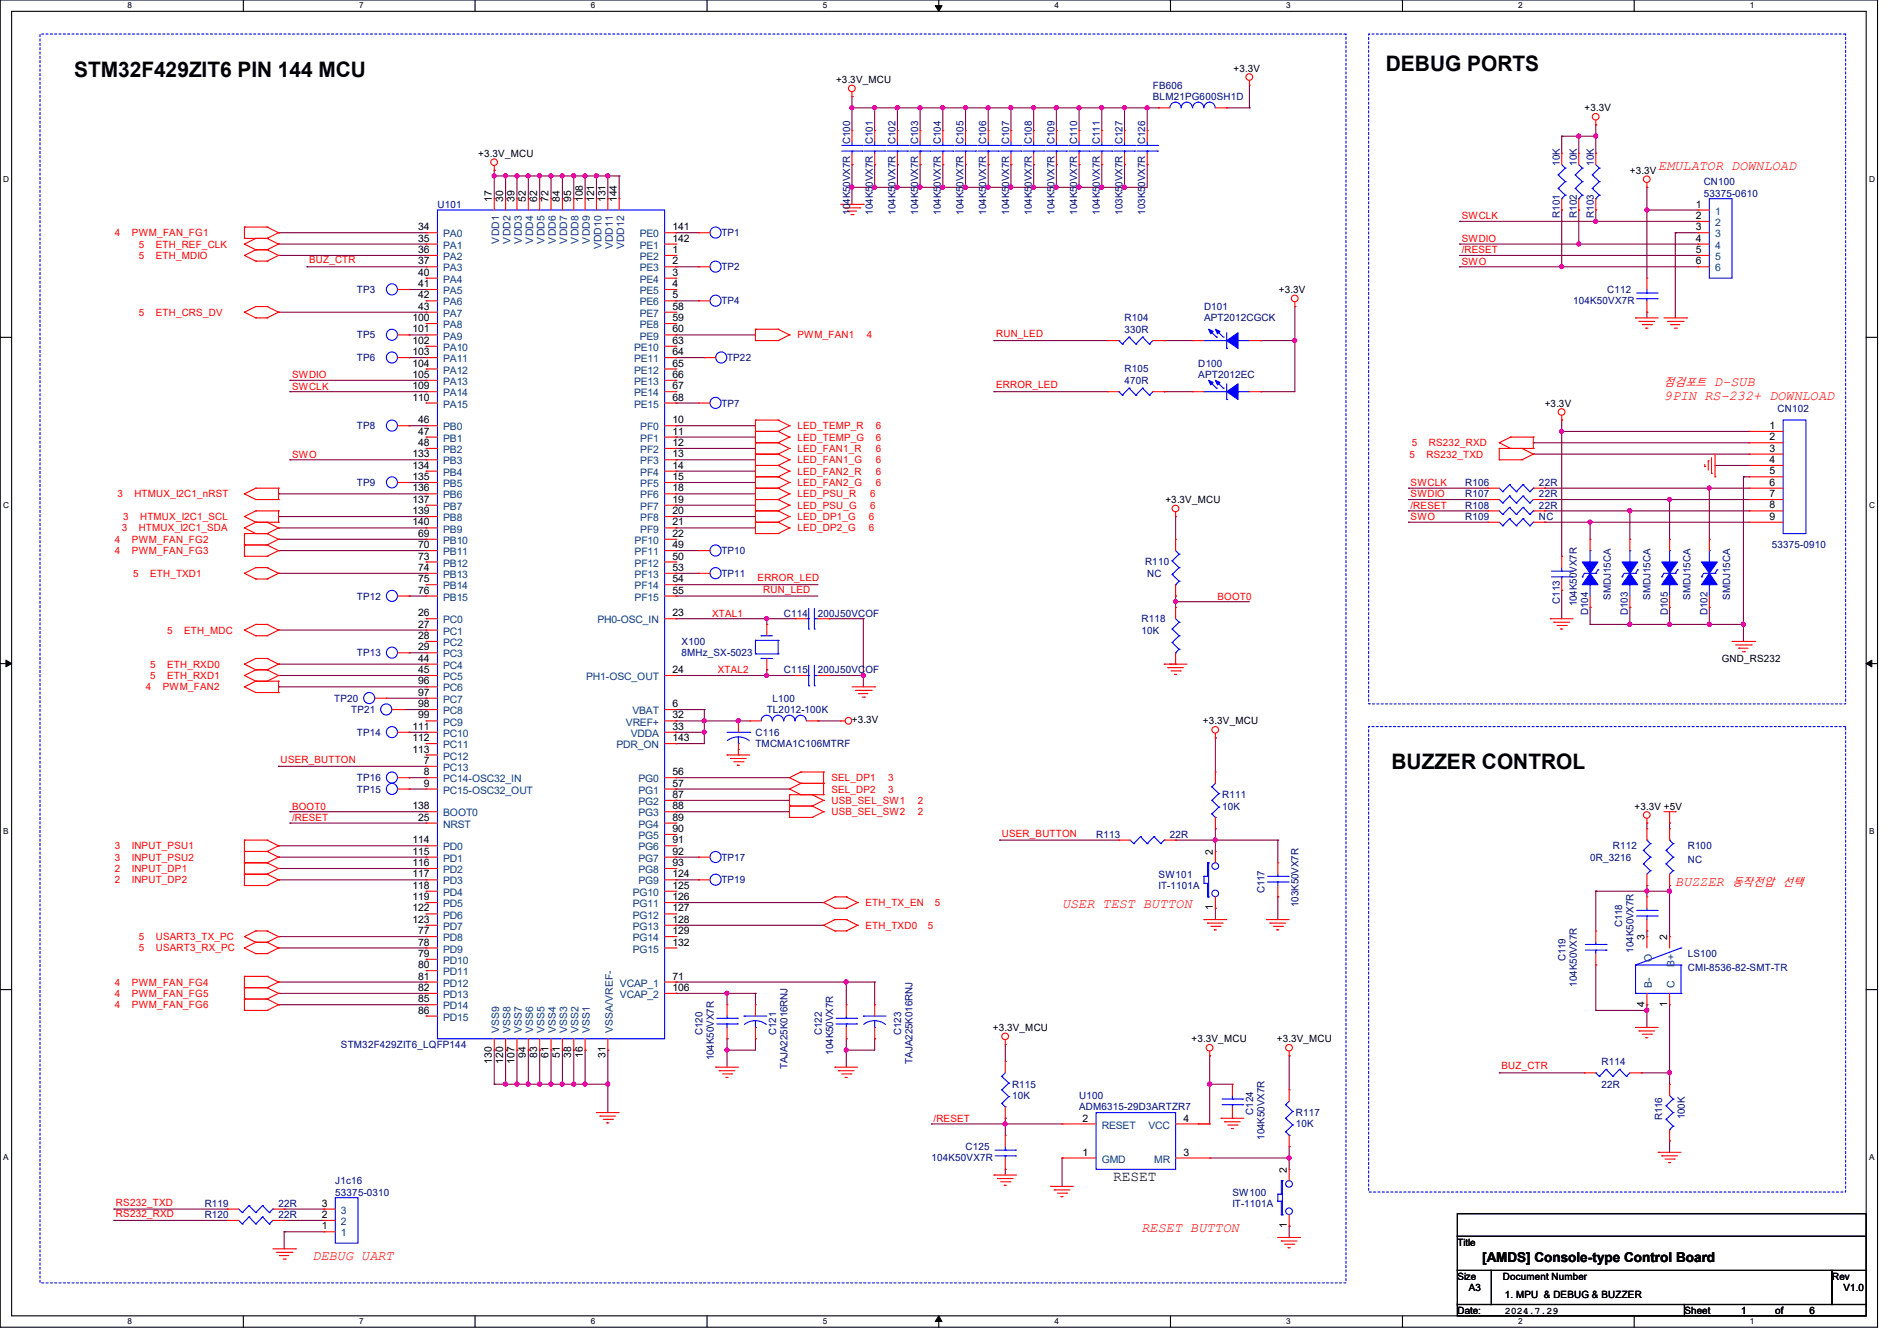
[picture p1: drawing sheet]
<svg xmlns="http://www.w3.org/2000/svg" width="297mm" height="210mm" viewBox="0 0 297 210" stroke-linecap="round" stroke-linejoin="round" font-family="sans-serif">
<defs><g id="words">
<g font-size="3.3">
<text x="217" y="11.1">DEBUG PORTS</text>
<text x="11.6" y="12">STM32F429ZIT6 PIN 144 MCU</text>
<text x="217.8" y="120.5">BUZZER CONTROL</text>
</g>
<text font-size="2.3" x="174.3" y="185">RESET</text>
<g font-size="2.1" fill="#f00">
<text x="259.6" y="26.7">EMULATOR DOWNLOAD</text>
<text x="260.5" y="62.6">9PIN RS-232+ DOWNLOAD</text>
<text x="268.4" y="60.5">D-SUB</text>
<text x="166.3" y="142.2">USER TEST BUTTON</text>
<text x="262.3" y="138.7">BUZZER</text>
<text x="48.9" y="197.4">DEBUG UART</text>
<text x="178.7" y="192.9">RESET BUTTON</text>
</g>
<text font-size="2.1" x="232.1" y="197.6">[AMDS] Console-type Control Board</text>
<g font-size="1.7" fill="#f00">
<text x="260.5" y="60.5">점검포트</text>
<text x="271.2" y="138.7">동작전압</text>
<text x="279.1" y="138.7">선택</text>
</g>
<g font-size="1.6">
<text x="193.1" y="11.2">+3.3V</text>
<text x="130.9" y="13">+3.3V_MCU</text>
<text x="248.1" y="17.4">+3.3V</text>
<text x="74.9" y="24.6">+3.3V_MCU</text>
<text x="255.2" y="27.2">+3.3V</text>
<text x="77" y="31.7" transform="rotate(-90 77 31.7)">17</text>
<text x="78.8" y="31.7" transform="rotate(-90 78.8 31.7)">30</text>
<text x="80.6" y="31.7" transform="rotate(-90 80.6 31.7)">39</text>
<text x="82.3" y="31.7" transform="rotate(-90 82.3 31.7)">52</text>
<text x="84.1" y="31.7" transform="rotate(-90 84.1 31.7)">62</text>
<text x="85.9" y="31.7" transform="rotate(-90 85.9 31.7)">72</text>
<text x="87.7" y="31.7" transform="rotate(-90 87.7 31.7)">84</text>
<text x="89.5" y="31.7" transform="rotate(-90 89.5 31.7)">95</text>
<text x="91.2" y="31.7" transform="rotate(-90 91.2 31.7)">108</text>
<text x="93" y="31.7" transform="rotate(-90 93 31.7)">121</text>
<text x="94.8" y="31.7" transform="rotate(-90 94.8 31.7)">131</text>
<text x="96.6" y="31.7" transform="rotate(-90 96.6 31.7)">144</text>
<text x="265.5" y="32.5">1</text>
<text x="265.5" y="34.3">2</text>
<text x="65.5" y="36.1">34</text>
<text x="65.5" y="37.8">35</text>
<text x="65.5" y="39.6">36</text>
<text x="65.5" y="41.4">37</text>
<text x="105.3" y="39.6">1</text>
<text x="105.3" y="41.4">2</text>
<text x="105.3" y="36.1">141</text>
<text x="105.3" y="37.8">142</text>
<text x="265.5" y="36.1">3</text>
<text x="265.5" y="37.8">4</text>
<text x="265.5" y="39.6">5</text>
<text x="265.5" y="41.4">6</text>
<text x="65.5" y="43.2">40</text>
<text x="65.5" y="45">41</text>
<text x="65.5" y="46.7">42</text>
<text x="105.3" y="43.2">3</text>
<text x="105.3" y="45">4</text>
<text x="105.3" y="46.7">5</text>
<text x="200.2" y="45.9">+3.3V</text>
<text x="64.6" y="50.3">100</text>
<text x="64.6" y="52.1">101</text>
<text x="64.6" y="53.8">102</text>
<text x="65.5" y="48.5">43</text>
<text x="105.3" y="48.5">58</text>
<text x="105.3" y="50.3">59</text>
<text x="105.3" y="52.1">60</text>
<text x="105.3" y="53.8">63</text>
<text x="64.6" y="55.6">103</text>
<text x="64.6" y="57.4">104</text>
<text x="64.6" y="59.2">105</text>
<text x="105.3" y="55.6">64</text>
<text x="105.3" y="57.4">65</text>
<text x="105.3" y="59.2">66</text>
<text x="64.6" y="61">109</text>
<text x="64.6" y="62.7">110</text>
<text x="105.3" y="61">67</text>
<text x="105.3" y="62.7">68</text>
<text x="241.8" y="63.7">+3.3V</text>
<text x="64.6" y="71.6">133</text>
<text x="65.5" y="66.3">46</text>
<text x="65.5" y="68.1">47</text>
<text x="65.5" y="69.9">48</text>
<text x="105.3" y="66.3">10</text>
<text x="105.3" y="68.1">11</text>
<text x="105.3" y="69.9">12</text>
<text x="105.3" y="71.6">13</text>
<text x="277.1" y="67.2">1</text>
<text x="277.1" y="69">2</text>
<text x="277.1" y="70.7">3</text>
<text x="64.6" y="73.4">134</text>
<text x="64.6" y="75.2">135</text>
<text x="64.6" y="77">136</text>
<text x="105.3" y="73.4">14</text>
<text x="105.3" y="75.2">15</text>
<text x="105.3" y="77">18</text>
<text x="277.1" y="72.5">4</text>
<text x="277.1" y="74.3">5</text>
<text x="277.1" y="76.1">6</text>
<text x="277.1" y="77.9">7</text>
<text x="64.6" y="78.7">137</text>
<text x="64.6" y="80.5">139</text>
<text x="64.6" y="82.3">140</text>
<text x="105.3" y="78.7">19</text>
<text x="105.3" y="80.5">20</text>
<text x="105.3" y="82.3">21</text>
<text x="182.5" y="78.8">+3.3V_MCU</text>
<text x="277.1" y="79.6">8</text>
<text x="277.1" y="81.4">9</text>
<text x="65.5" y="84.1">69</text>
<text x="65.5" y="87.6">73</text>
<text x="65.5" y="89.4">74</text>
<text x="65.5" y="85.9">70</text>
<text x="105.3" y="84.1">22</text>
<text x="105.3" y="85.9">49</text>
<text x="105.3" y="87.6">50</text>
<text x="105.3" y="89.4">53</text>
<text x="65.5" y="91.2">75</text>
<text x="65.5" y="93">76</text>
<text x="105.3" y="91.2">54</text>
<text x="105.3" y="93">55</text>
<text x="65.5" y="96.5">26</text>
<text x="65.5" y="98.3">27</text>
<text x="65.5" y="100.1">28</text>
<text x="65.5" y="101.9">29</text>
<text x="105.3" y="96.5">23</text>
<text x="65.5" y="103.6">44</text>
<text x="65.5" y="105.4">45</text>
<text x="65.5" y="107.2">96</text>
<text x="105.3" y="105.4">24</text>
<text x="269.6" y="103.7">GND_RS232</text>
<text x="65.5" y="109">97</text>
<text x="65.5" y="110.7">98</text>
<text x="65.5" y="112.5">99</text>
<text x="105.3" y="110.7">6</text>
<text x="105.3" y="112.5">32</text>
<text x="133.4" y="113.3">+3.3V</text>
<text x="188.3" y="113.5">+3.3V_MCU</text>
<text x="64.6" y="114.3">111</text>
<text x="64.6" y="116.1">112</text>
<text x="64.6" y="117.9">113</text>
<text x="66.4" y="119.6">7</text>
<text x="105.3" y="114.3">33</text>
<text x="105.3" y="116.1">143</text>
<text x="66.4" y="121.4">8</text>
<text x="66.4" y="123.2">9</text>
<text x="105.3" y="121.4">56</text>
<text x="105.3" y="123.2">57</text>
<text x="105.3" y="125">87</text>
<text x="64.6" y="126.7">138</text>
<text x="65.5" y="128.5">25</text>
<text x="105.3" y="126.7">88</text>
<text x="105.3" y="128.5">89</text>
<text x="105.3" y="130.3">90</text>
<text x="255.9" y="126.8">+3.3V +5V</text>
<text x="64.6" y="132.1">114</text>
<text x="64.6" y="133.9">115</text>
<text x="64.6" y="135.6">116</text>
<text x="64.6" y="137.4">117</text>
<text x="105.3" y="132.1">91</text>
<text x="105.3" y="133.9">92</text>
<text x="105.3" y="135.6">93</text>
<text x="105.3" y="137.4">124</text>
<text x="189.9" y="133.9" transform="rotate(-90 189.9 133.9)">2</text>
<text x="64.6" y="139.2">118</text>
<text x="64.6" y="141">119</text>
<text x="64.6" y="142.8">122</text>
<text x="105.3" y="139.2">125</text>
<text x="105.3" y="141">126</text>
<text x="105.3" y="142.8">127</text>
<text x="189.9" y="142.6" transform="rotate(-90 189.9 142.6)">1</text>
<text x="64.6" y="144.5">123</text>
<text x="65.5" y="146.3">77</text>
<text x="65.5" y="148.1">78</text>
<text x="65.5" y="149.9">79</text>
<text x="105.3" y="144.5">128</text>
<text x="105.3" y="146.3">129</text>
<text x="105.3" y="148.1">132</text>
<text x="257.5" y="147.2" transform="rotate(-90 257.5 147.2)">3</text>
<text x="261" y="147.2" transform="rotate(-90 261 147.2)">2</text>
<text x="65.5" y="151.6">80</text>
<text x="65.5" y="153.4">81</text>
<text x="65.5" y="155.2">82</text>
<text x="105.3" y="153.4">71</text>
<text x="105.3" y="155.2">106</text>
<text x="65.5" y="157">85</text>
<text x="65.5" y="158.8">86</text>
<text x="155.4" y="161.5">+3.3V_MCU</text>
<text x="257.5" y="157.7" transform="rotate(-90 257.5 157.7)">4</text>
<text x="261" y="157.7" transform="rotate(-90 261 157.7)">1</text>
<text x="77" y="166.6" transform="rotate(-90 77 166.6)">130</text>
<text x="78.8" y="166.6" transform="rotate(-90 78.8 166.6)">120</text>
<text x="80.6" y="166.6" transform="rotate(-90 80.6 166.6)">107</text>
<text x="82.3" y="165.7" transform="rotate(-90 82.3 165.7)">94</text>
<text x="84.1" y="165.7" transform="rotate(-90 84.1 165.7)">83</text>
<text x="85.9" y="165.7" transform="rotate(-90 85.9 165.7)">61</text>
<text x="87.7" y="165.7" transform="rotate(-90 87.7 165.7)">51</text>
<text x="89.5" y="165.7" transform="rotate(-90 89.5 165.7)">38</text>
<text x="91.2" y="165.7" transform="rotate(-90 91.2 165.7)">16</text>
<text x="94.8" y="165.7" transform="rotate(-90 94.8 165.7)">31</text>
<text x="186.6" y="163.2">+3.3V_MCU</text>
<text x="199.9" y="163.2">+3.3V_MCU</text>
<text x="169.5" y="175.6">2</text>
<text x="185.3" y="175.6">4</text>
<text x="169.5" y="181">1</text>
<text x="185.3" y="181">3</text>
<text x="201.5" y="183.7" transform="rotate(-90 201.5 183.7)">2</text>
<text x="50.4" y="190.8">2</text>
<text x="50.4" y="189">3</text>
<text x="50.4" y="192.5">1</text>
<text x="201.5" y="192.4" transform="rotate(-90 201.5 192.4)">1</text>
<text x="228.2" y="195.1">Title</text>
<text x="228.2" y="200.4">Size</text>
<text x="230" y="202.2">A3</text>
<text x="235.3" y="200.4">Document Number</text>
<text x="235.6" y="203.2">1. MPU &amp; DEBUG &amp; BUZZER</text>
<text x="286.9" y="200.4">Rev</text>
<text x="288.6" y="202.2">V1.0</text>
<text x="228.2" y="205.7">Date:</text>
<text x="235.6" y="205.7">2024.7.29</text>
<text x="263.7" y="205.7">Sheet</text>
<text x="272.6" y="205.7">1</text>
<text x="278" y="205.7">of</text>
<text x="283.3" y="205.7">6</text>
</g>
<g font-size="1.6" fill="#000080">
<text x="180.5" y="13.9">FB606</text>
<text x="180.5" y="15.7">BLM21PG600SH1D</text>
<text x="133.1" y="22.6" transform="rotate(-90 133.1 22.6)">C100</text>
<text x="136.6" y="22.6" transform="rotate(-90 136.6 22.6)">C101</text>
<text x="140.2" y="22.6" transform="rotate(-90 140.2 22.6)">C102</text>
<text x="143.8" y="22.6" transform="rotate(-90 143.8 22.6)">C103</text>
<text x="147.3" y="22.6" transform="rotate(-90 147.3 22.6)">C104</text>
<text x="150.9" y="22.6" transform="rotate(-90 150.9 22.6)">C105</text>
<text x="154.4" y="22.6" transform="rotate(-90 154.4 22.6)">C106</text>
<text x="158" y="22.6" transform="rotate(-90 158 22.6)">C107</text>
<text x="161.5" y="22.6" transform="rotate(-90 161.5 22.6)">C108</text>
<text x="165.1" y="22.6" transform="rotate(-90 165.1 22.6)">C109</text>
<text x="168.7" y="22.6" transform="rotate(-90 168.7 22.6)">C110</text>
<text x="172.2" y="22.6" transform="rotate(-90 172.2 22.6)">C111</text>
<text x="175.8" y="22.6" transform="rotate(-90 175.8 22.6)">C127</text>
<text x="179.3" y="22.6" transform="rotate(-90 179.3 22.6)">C126</text>
<text x="244.2" y="26" transform="rotate(-90 244.2 26)">10K</text>
<text x="246.9" y="26" transform="rotate(-90 246.9 26)">10K</text>
<text x="249.5" y="26" transform="rotate(-90 249.5 26)">10K</text>
<text x="266.7" y="29">CN100</text>
<text x="68.5" y="32.6">U101</text>
<text x="133.1" y="33.6" transform="rotate(-90 133.1 33.6)">104K50VX7R</text>
<text x="136.6" y="33.6" transform="rotate(-90 136.6 33.6)">104K50VX7R</text>
<text x="140.2" y="33.6" transform="rotate(-90 140.2 33.6)">104K50VX7R</text>
<text x="143.8" y="33.6" transform="rotate(-90 143.8 33.6)">104K50VX7R</text>
<text x="147.3" y="33.6" transform="rotate(-90 147.3 33.6)">104K50VX7R</text>
<text x="150.9" y="33.6" transform="rotate(-90 150.9 33.6)">104K50VX7R</text>
<text x="154.4" y="33.6" transform="rotate(-90 154.4 33.6)">104K50VX7R</text>
<text x="158" y="33.6" transform="rotate(-90 158 33.6)">104K50VX7R</text>
<text x="161.5" y="33.6" transform="rotate(-90 161.5 33.6)">104K50VX7R</text>
<text x="165.1" y="33.6" transform="rotate(-90 165.1 33.6)">104K50VX7R</text>
<text x="168.7" y="33.6" transform="rotate(-90 168.7 33.6)">104K50VX7R</text>
<text x="172.2" y="33.6" transform="rotate(-90 172.2 33.6)">104K50VX7R</text>
<text x="175.8" y="33.6" transform="rotate(-90 175.8 33.6)">103K50VX7R</text>
<text x="179.3" y="33.6" transform="rotate(-90 179.3 33.6)">103K50VX7R</text>
<text x="244.2" y="34.1" transform="rotate(-90 244.2 34.1)">R101</text>
<text x="246.9" y="34.1" transform="rotate(-90 246.9 34.1)">R102</text>
<text x="249.5" y="34.1" transform="rotate(-90 249.5 34.1)">R103</text>
<text x="266.7" y="30.8">53375-0610</text>
<text x="112.9" y="37">TP1</text>
<text x="55.9" y="45.9">TP3</text>
<text x="112.9" y="47.7">TP4</text>
<text x="112.9" y="42.3">TP2</text>
<text x="246.3" y="47.7">104K50VX7R</text>
<text x="251.6" y="45.9">C112</text>
<text x="55.9" y="53">TP5</text>
<text x="176.1" y="50.3">R104</text>
<text x="176.1" y="52.1">330R</text>
<text x="188.5" y="48.6">D101</text>
<text x="188.5" y="50.3">APT2012CGCK</text>
<text x="55.9" y="56.6">TP6</text>
<text x="113.8" y="56.6">TP22</text>
<text x="176.1" y="58.3">R105</text>
<text x="187.6" y="57.4">D100</text>
<text x="187.6" y="59.2">APT2012EC</text>
<text x="112.9" y="63.7">TP7</text>
<text x="176.1" y="60.1">470R</text>
<text x="278.3" y="64.6">CN102</text>
<text x="55.9" y="67.2">TP8</text>
<text x="55.9" y="76.1">TP9</text>
<text x="229.4" y="76.1">R106</text>
<text x="229.4" y="77.9">R107</text>
<text x="241" y="76.1">22R</text>
<text x="241" y="77.9">22R</text>
<text x="229.4" y="81.4">R109</text>
<text x="229.4" y="79.7">R108</text>
<text x="241" y="81.4">NC</text>
<text x="241" y="79.7">22R</text>
<text x="112.9" y="86.8">TP10</text>
<text x="179.3" y="88.6">R110</text>
<text x="277.4" y="85.9">53375-0910</text>
<text x="55.9" y="93.9">TP12</text>
<text x="112.9" y="90.3">TP11</text>
<text x="179.6" y="90.3">NC</text>
<text x="244.2" y="94.6" transform="rotate(-90 244.2 94.6)">C113</text>
<text x="246.9" y="95" transform="rotate(-90 246.9 95)">104K50VX7R</text>
<text x="252.2" y="93.9" transform="rotate(-90 252.2 93.9)">SMDJ15CA</text>
<text x="258.4" y="93.9" transform="rotate(-90 258.4 93.9)">SMDJ15CA</text>
<text x="264.7" y="93.9" transform="rotate(-90 264.7 93.9)">SMDJ15CA</text>
<text x="270.9" y="93.9" transform="rotate(-90 270.9 93.9)">SMDJ15CA</text>
<text x="106.7" y="101">X100</text>
<text x="122.7" y="96.6">C114</text>
<text x="128.1" y="96.6">200J50VCOF</text>
<text x="178.7" y="97.4">R118</text>
<text x="178.7" y="99.2">10K</text>
<text x="248.7" y="96.3" transform="rotate(-90 248.7 96.3)">D104</text>
<text x="254.9" y="96.3" transform="rotate(-90 254.9 96.3)">D103</text>
<text x="261.1" y="96.3" transform="rotate(-90 261.1 96.3)">D105</text>
<text x="267.3" y="96.3" transform="rotate(-90 267.3 96.3)">D102</text>
<text x="55.9" y="102.8">TP13</text>
<text x="106.7" y="102.8">8MHz_SX-5023</text>
<text x="122.7" y="105.4">C115</text>
<text x="128.1" y="105.4">200J50VCOF</text>
<text x="52.3" y="109.9">TP20</text>
<text x="55" y="111.7">TP21</text>
<text x="120.1" y="111.7">TL2012-100K</text>
<text x="120.9" y="109.9">L100</text>
<text x="55.9" y="115.2">TP14</text>
<text x="118.3" y="115.2">C116</text>
<text x="118.3" y="117">TMCMA1C106MTRF</text>
<text x="55.9" y="122.3">TP16</text>
<text x="55.9" y="124.1">TP15</text>
<text x="191.3" y="125">R111</text>
<text x="171.6" y="131.2">R113</text>
<text x="183.2" y="131.2">22R</text>
<text x="191.3" y="126.8">10K</text>
<text x="112.9" y="134.8">TP17</text>
<text x="181.4" y="137.5">SW101</text>
<text x="249" y="134.8">0R_3216</text>
<text x="252.5" y="133">R112</text>
<text x="264.2" y="133">R100</text>
<text x="264.2" y="135.1">NC</text>
<text x="112.9" y="138.3">TP19</text>
<text x="181.4" y="139.2">IT-1101A</text>
<text x="198" y="139.9" transform="rotate(-90 198 139.9)">C117</text>
<text x="203.3" y="142.1" transform="rotate(-90 203.3 142.1)">103K50VX7R</text>
<text x="254" y="145.2" transform="rotate(-90 254 145.2)">C118</text>
<text x="255.8" y="149.2" transform="rotate(-90 255.8 149.2)">104K50VX7R</text>
<text x="264.2" y="149.9">LS100</text>
<text x="245.1" y="150.6" transform="rotate(-90 245.1 150.6)">C119</text>
<text x="246.9" y="154.5" transform="rotate(-90 246.9 154.5)">104K50VX7R</text>
<text x="264.2" y="152">CMI-8536-82-SMT-TR</text>
<text x="53.4" y="164.1">STM32F429ZIT6_LQFP144</text>
<text x="110" y="162.1" transform="rotate(-90 110 162.1)">C120</text>
<text x="111.8" y="166.1" transform="rotate(-90 111.8 166.1)">104K50VX7R</text>
<text x="121.5" y="162.1" transform="rotate(-90 121.5 162.1)">C121</text>
<text x="123.3" y="167.5" transform="rotate(-90 123.3 167.5)">TAJA225K016RNJ</text>
<text x="128.6" y="162.1" transform="rotate(-90 128.6 162.1)">C122</text>
<text x="130.4" y="165.2" transform="rotate(-90 130.4 165.2)">104K50VX7R</text>
<text x="141.1" y="162.1" transform="rotate(-90 141.1 162.1)">C123</text>
<text x="142.9" y="166.6" transform="rotate(-90 142.9 166.6)">TAJA225K016RNJ</text>
<text x="250.7" y="166.8">R114</text>
<text x="158.5" y="170.3">R115</text>
<text x="158.5" y="172.1">10K</text>
<text x="169" y="172.1">U100</text>
<text x="169" y="173.9">ADM6315-29D3ARTZR7</text>
<text x="250.7" y="170.3">22R</text>
<text x="196.2" y="174.6" transform="rotate(-90 196.2 174.6)">C124</text>
<text x="198" y="178.5" transform="rotate(-90 198 178.5)">104K50VX7R</text>
<text x="202.9" y="174.8">R117</text>
<text x="202.9" y="176.6">10K</text>
<text x="260.2" y="175.5" transform="rotate(-90 260.2 175.5)">R116</text>
<text x="263.8" y="175.3" transform="rotate(-90 263.8 175.3)">100K</text>
<text x="52.5" y="185.5">J1c16</text>
<text x="145.8" y="181.9">104K50VX7R</text>
<text x="151.2" y="180.1">C125</text>
<text x="32" y="190.8">R120</text>
<text x="32" y="189">R119</text>
<text x="43.6" y="190.8">22R</text>
<text x="43.6" y="189">22R</text>
<text x="52.5" y="187.2">53375-0310</text>
<text x="193" y="187.2">SW100</text>
<text x="193" y="189">IT-1101A</text>
</g>
<g font-size="1.6" fill="#f00">
<text x="228.9" y="34.3">SWCLK</text>
<text x="18" y="37">4</text>
<text x="20.7" y="37">PWM_FAN_FG1</text>
<text x="21.7" y="38.8">5</text>
<text x="21.7" y="40.6">5</text>
<text x="24.4" y="38.8">ETH_REF_CLK</text>
<text x="24.4" y="40.6">ETH_MDIO</text>
<text x="48.4" y="41.2">BUZ_CTR</text>
<text x="228.9" y="37.9">SWDIO</text>
<text x="228.9" y="41.4">SWO</text>
<text x="228.9" y="39.7">/RESET</text>
<text x="21.7" y="49.4">5</text>
<text x="24.4" y="49.4">ETH_CRS_DV</text>
<text x="124.8" y="53">PWM_FAN1</text>
<text x="135.7" y="53">4</text>
<text x="156" y="52.8">RUN_LED</text>
<text x="45.7" y="59.2">SWDIO</text>
<text x="45.7" y="61">SWCLK</text>
<text x="156" y="60.8">ERROR_LED</text>
<text x="45.7" y="71.7">SWO</text>
<text x="124.8" y="67.2">LED_TEMP_R</text>
<text x="124.8" y="69">LED_TEMP_G</text>
<text x="124.8" y="70.8">LED_FAN1_R</text>
<text x="137.1" y="67.2">6</text>
<text x="137.1" y="70.8">6</text>
<text x="137.1" y="69">6</text>
<text x="220.7" y="71.7">5</text>
<text x="221.1" y="69.9">5</text>
<text x="223.3" y="71.7">RS232_TXD</text>
<text x="223.7" y="69.9">RS232_RXD</text>
<text x="18.4" y="77.9">3</text>
<text x="21" y="77.9">HTMUX_I2C1_nRST</text>
<text x="124.8" y="72.6">LED_FAN1_G</text>
<text x="124.8" y="74.3">LED_FAN2_R</text>
<text x="124.8" y="76.1">LED_FAN2_G</text>
<text x="124.8" y="77.9">LED_PSU_R</text>
<text x="136.2" y="77.9">6</text>
<text x="137.1" y="74.3">6</text>
<text x="137.1" y="72.6">6</text>
<text x="137.1" y="76.1">6</text>
<text x="220.9" y="76.1">SWCLK</text>
<text x="220.9" y="77.9">SWDIO</text>
<text x="19" y="83.2">3</text>
<text x="19.3" y="81.4">3</text>
<text x="21.7" y="83.2">HTMUX_I2C1_SDA</text>
<text x="21.9" y="81.4">HTMUX_I2C1_SCL</text>
<text x="124.8" y="79.7">LED_PSU_G</text>
<text x="124.8" y="81.4">LED_DP1_G</text>
<text x="124.8" y="83.2">LED_DP2_G</text>
<text x="136.1" y="81.4">6</text>
<text x="136.1" y="83.2">6</text>
<text x="136.2" y="79.7">6</text>
<text x="220.9" y="81.4">SWO</text>
<text x="220.9" y="79.7">/RESET</text>
<text x="18" y="85">4</text>
<text x="18" y="86.8">4</text>
<text x="20.7" y="85">PWM_FAN_FG2</text>
<text x="20.7" y="86.8">PWM_FAN_FG3</text>
<text x="20.8" y="90.3">5</text>
<text x="23.5" y="90.3">ETH_TXD1</text>
<text x="118.6" y="91">ERROR_LED</text>
<text x="119.5" y="92.8">RUN_LED</text>
<text x="190.6" y="93.9">BOOT0</text>
<text x="26.2" y="99.2">5</text>
<text x="28.8" y="99.2">ETH_MDC</text>
<text x="111.5" y="96.6">XTAL1</text>
<text x="23.5" y="104.6">5</text>
<text x="23.5" y="106.3">5</text>
<text x="26.2" y="104.6">ETH_RXD0</text>
<text x="26.2" y="106.3">ETH_RXD1</text>
<text x="112.4" y="105.4">XTAL2</text>
<text x="22.8" y="108.1">4</text>
<text x="25.5" y="108.1">PWM_FAN2</text>
<text x="43.9" y="119.5">USER_BUTTON</text>
<text x="130.2" y="124.1">SEL_DP2</text>
<text x="130.2" y="125.9">USB_SEL_SW1</text>
<text x="130.2" y="122.3">SEL_DP1</text>
<text x="139.1" y="124.1">3</text>
<text x="139.1" y="122.3">3</text>
<text x="143.7" y="125.9">2</text>
<text x="45.7" y="128.6">/RESET</text>
<text x="45.7" y="126.8">BOOT0</text>
<text x="130.2" y="127.7">USB_SEL_SW2</text>
<text x="143.7" y="127.7">2</text>
<text x="156.8" y="131">USER_BUTTON</text>
<text x="18" y="133">3</text>
<text x="18" y="134.8">3</text>
<text x="18" y="136.6">2</text>
<text x="20.7" y="133">INPUT_PSU1</text>
<text x="20.7" y="134.8">INPUT_PSU2</text>
<text x="20.7" y="136.6">INPUT_DP1</text>
<text x="18" y="138.3">2</text>
<text x="20.7" y="138.3">INPUT_DP2</text>
<text x="135.5" y="141.9">ETH_TX_EN</text>
<text x="146.4" y="141.9">5</text>
<text x="21.7" y="147.2">5</text>
<text x="21.7" y="149">5</text>
<text x="24.4" y="147.2">USART3_TX_PC</text>
<text x="24.4" y="149">USART3_RX_PC</text>
<text x="135.5" y="145.5">ETH_TXD0</text>
<text x="145.3" y="145.5">5</text>
<text x="18" y="154.3">4</text>
<text x="20.7" y="154.3">PWM_FAN_FG4</text>
<text x="18" y="156.1">4</text>
<text x="18" y="157.9">4</text>
<text x="20.7" y="156.1">PWM_FAN_FG5</text>
<text x="20.7" y="157.9">PWM_FAN_FG6</text>
<text x="235.1" y="167.5">BUZ_CTR</text>
<text x="146.2" y="175.7">/RESET</text>
<text x="18.2" y="188.8">RS232_TXD</text>
<text x="18.2" y="190.6">RS232_RXD</text>
</g>
<g font-size="1.6" fill="#004080">
<text x="268.5" y="33.6">1</text>
<text x="268.5" y="35.4">2</text>
<text x="69.4" y="37.2">PA0</text>
<text x="69.4" y="38.9">PA1</text>
<text x="69.4" y="40.7">PA2</text>
<text x="78.1" y="38.1" transform="rotate(-90 78.1 38.1)">VDD1</text>
<text x="79.9" y="38.1" transform="rotate(-90 79.9 38.1)">VDD2</text>
<text x="81.7" y="38.1" transform="rotate(-90 81.7 38.1)">VDD3</text>
<text x="83.5" y="38.1" transform="rotate(-90 83.5 38.1)">VDD4</text>
<text x="85.3" y="38.1" transform="rotate(-90 85.3 38.1)">VDD5</text>
<text x="87" y="38.1" transform="rotate(-90 87 38.1)">VDD6</text>
<text x="88.8" y="38.1" transform="rotate(-90 88.8 38.1)">VDD7</text>
<text x="90.6" y="38.1" transform="rotate(-90 90.6 38.1)">VDD8</text>
<text x="92.4" y="38.1" transform="rotate(-90 92.4 38.1)">VDD9</text>
<text x="94.2" y="39" transform="rotate(-90 94.2 39)">VDD10</text>
<text x="95.9" y="39" transform="rotate(-90 95.9 39)">VDD11</text>
<text x="97.7" y="39" transform="rotate(-90 97.7 39)">VDD12</text>
<text x="100.2" y="40.7">PE2</text>
<text x="100.2" y="37.2">PE0</text>
<text x="100.2" y="38.9">PE1</text>
<text x="268.5" y="37.2">3</text>
<text x="268.5" y="38.9">4</text>
<text x="268.5" y="40.7">5</text>
<text x="69.4" y="42.5">PA3</text>
<text x="69.4" y="44.3">PA4</text>
<text x="69.4" y="46.1">PA5</text>
<text x="69.4" y="47.8">PA6</text>
<text x="100.2" y="42.5">PE3</text>
<text x="100.2" y="44.3">PE4</text>
<text x="100.2" y="46.1">PE5</text>
<text x="100.2" y="47.8">PE6</text>
<text x="268.5" y="42.5">6</text>
<text x="69.4" y="49.6">PA7</text>
<text x="69.4" y="51.4">PA8</text>
<text x="69.4" y="53.2">PA9</text>
<text x="100.2" y="49.6">PE7</text>
<text x="100.2" y="51.4">PE8</text>
<text x="100.2" y="53.2">PE9</text>
<text x="69.4" y="54.9">PA10</text>
<text x="69.4" y="56.7">PA11</text>
<text x="69.4" y="58.5">PA12</text>
<text x="99.3" y="54.9">PE10</text>
<text x="99.3" y="56.7">PE11</text>
<text x="99.3" y="58.5">PE12</text>
<text x="69.4" y="60.3">PA13</text>
<text x="69.4" y="62.1">PA14</text>
<text x="69.4" y="63.8">PA15</text>
<text x="99.3" y="60.3">PE13</text>
<text x="99.3" y="62.1">PE14</text>
<text x="99.3" y="63.8">PE15</text>
<text x="69.4" y="67.4">PB0</text>
<text x="69.4" y="69.2">PB1</text>
<text x="69.4" y="71">PB2</text>
<text x="100.2" y="67.4">PF0</text>
<text x="100.2" y="69.2">PF1</text>
<text x="100.2" y="71">PF2</text>
<text x="69.4" y="72.7">PB3</text>
<text x="69.4" y="74.5">PB4</text>
<text x="69.4" y="76.3">PB5</text>
<text x="100.2" y="72.7">PF3</text>
<text x="100.2" y="74.5">PF4</text>
<text x="100.2" y="76.3">PF5</text>
<text x="69.4" y="78.1">PB6</text>
<text x="69.4" y="79.8">PB7</text>
<text x="69.4" y="81.6">PB8</text>
<text x="69.4" y="83.4">PB9</text>
<text x="100.2" y="78.1">PF6</text>
<text x="100.2" y="79.8">PF7</text>
<text x="100.2" y="81.6">PF8</text>
<text x="100.2" y="83.4">PF9</text>
<text x="69.4" y="85.2">PB10</text>
<text x="69.4" y="88.7">PB12</text>
<text x="69.4" y="87">PB11</text>
<text x="99.4" y="85.2">PF10</text>
<text x="99.4" y="87">PF11</text>
<text x="99.4" y="88.7">PF12</text>
<text x="69.4" y="90.5">PB13</text>
<text x="69.4" y="92.3">PB14</text>
<text x="69.4" y="94.1">PB15</text>
<text x="99.4" y="90.5">PF13</text>
<text x="99.4" y="92.3">PF14</text>
<text x="99.4" y="94.1">PF15</text>
<text x="69.4" y="97.6">PC0</text>
<text x="69.4" y="99.4">PC1</text>
<text x="69.4" y="101.2">PC2</text>
<text x="93.6" y="97.6">PH0-OSC_IN</text>
<text x="69.4" y="103">PC3</text>
<text x="69.4" y="104.7">PC4</text>
<text x="69.4" y="106.5">PC5</text>
<text x="91.8" y="106.5">PH1-OSC_OUT</text>
<text x="69.4" y="108.3">PC6</text>
<text x="69.4" y="110.1">PC7</text>
<text x="69.4" y="111.8">PC8</text>
<text x="69.4" y="113.6">PC9</text>
<text x="98" y="113.6">VREF+</text>
<text x="99" y="111.8">VBAT</text>
<text x="69.4" y="115.4">PC10</text>
<text x="69.4" y="117.2">PC11</text>
<text x="69.4" y="119">PC12</text>
<text x="96.5" y="117.2">PDR_ON</text>
<text x="98.8" y="115.4">VDDA</text>
<text x="69.4" y="120.7">PC13</text>
<text x="69.4" y="122.5">PC14-OSC32_IN</text>
<text x="69.4" y="124.3">PC15-OSC32_OUT</text>
<text x="99.9" y="122.5">PG0</text>
<text x="99.9" y="124.3">PG1</text>
<text x="69.4" y="129.6">NRST</text>
<text x="69.4" y="127.8">BOOT0</text>
<text x="99.9" y="126.1">PG2</text>
<text x="99.9" y="127.8">PG3</text>
<text x="99.9" y="129.6">PG4</text>
<text x="99.9" y="131.4">PG5</text>
<text x="69.4" y="133.2">PD0</text>
<text x="69.4" y="135">PD1</text>
<text x="69.4" y="136.7">PD2</text>
<text x="99.9" y="133.2">PG6</text>
<text x="99.9" y="135">PG7</text>
<text x="99.9" y="136.7">PG8</text>
<text x="69.4" y="138.5">PD3</text>
<text x="69.4" y="140.3">PD4</text>
<text x="69.4" y="142.1">PD5</text>
<text x="69.4" y="143.9">PD6</text>
<text x="99.1" y="140.3">PG10</text>
<text x="99.1" y="142.1">PG11</text>
<text x="99.1" y="143.9">PG12</text>
<text x="99.9" y="138.5">PG9</text>
<text x="69.4" y="147.4">PD8</text>
<text x="69.4" y="149.2">PD9</text>
<text x="69.4" y="145.6">PD7</text>
<text x="99.1" y="145.6">PG13</text>
<text x="99.1" y="147.4">PG14</text>
<text x="99.1" y="149.2">PG15</text>
<text x="69.4" y="151">PD10</text>
<text x="69.4" y="152.7">PD11</text>
<text x="69.4" y="154.5">PD12</text>
<text x="97.1" y="154.5">VCAP_1</text>
<text x="258.6" y="154.7" transform="rotate(-90 258.6 154.7)">B-</text>
<text x="258.6" y="150.6" transform="rotate(-90 258.6 150.6)">O</text>
<text x="262.2" y="154.7" transform="rotate(-90 262.2 154.7)">C</text>
<text x="262.2" y="151.4" transform="rotate(-90 262.2 151.4)">B+</text>
<text x="69.4" y="156.3">PD13</text>
<text x="69.4" y="158.1">PD14</text>
<text x="69.4" y="159.9">PD15</text>
<text x="78.1" y="161.8" transform="rotate(-90 78.1 161.8)">VSS9</text>
<text x="79.9" y="161.8" transform="rotate(-90 79.9 161.8)">VSS8</text>
<text x="81.7" y="161.8" transform="rotate(-90 81.7 161.8)">VSS7</text>
<text x="83.5" y="161.8" transform="rotate(-90 83.5 161.8)">VSS6</text>
<text x="85.3" y="161.8" transform="rotate(-90 85.3 161.8)">VSS5</text>
<text x="87" y="161.8" transform="rotate(-90 87 161.8)">VSS4</text>
<text x="88.8" y="161.8" transform="rotate(-90 88.8 161.8)">VSS3</text>
<text x="90.6" y="161.8" transform="rotate(-90 90.6 161.8)">VSS2</text>
<text x="92.4" y="161.8" transform="rotate(-90 92.4 161.8)">VSS1</text>
<text x="95.9" y="161.8" transform="rotate(-90 95.9 161.8)">VSSA/VREF-</text>
<text x="97.1" y="156.3">VCAP_2</text>
<text x="172.5" y="176.7">RESET</text>
<text x="179.8" y="176.7">VCC</text>
<text x="172.5" y="182.1">GMD</text>
<text x="180.7" y="182.1">MR</text>
<text x="53.4" y="191.9">2</text>
<text x="53.4" y="190.1">3</text>
<text x="53.4" y="193.6">1</text>
</g>
<g font-size="1.3">
<text x="19.9" y="1.3">8</text>
<text x="56.2" y="1.3">7</text>
<text x="92.5" y="1.3">6</text>
<text x="128.8" y="1.3">5</text>
<text x="165.1" y="1.3">4</text>
<text x="201.4" y="1.3">3</text>
<text x="237.7" y="1.3">2</text>
<text x="274" y="1.3">1</text>
<text x=".5" y="28.4">D</text>
<text x="292.7" y="28.4">D</text>
<text x=".5" y="79.5">C</text>
<text x="292.7" y="79.5">C</text>
<text x=".5" y="130.6">B</text>
<text x="292.7" y="130.6">B</text>
<text x=".5" y="181.7">A</text>
<text x="292.7" y="181.7">A</text>
<text x="19.9" y="207.4">8</text>
<text x="56.2" y="207.4">7</text>
<text x="92.5" y="207.4">6</text>
<text x="128.8" y="207.4">5</text>
<text x="165.1" y="207.4">4</text>
<text x="201.4" y="207.4">3</text>
<text x="237.7" y="207.4">2</text>
<text x="274" y="207.4">1</text>
</g>
</g></defs>
<path d="M0 0h294v207.9h-294zM1.8 1.8h290.4v204.3h-290.4z" fill="none" stroke="#000" stroke-width=".17"/>
<g fill="#fff">
<path d="M19.9 .2h.7v1.4h-.7z"/>
<path d="M19.9 206.2h.7v1.4h-.7z"/>
</g>
<path d="M38.1 0v1.8M38.1 206.1v1.8" fill="none" stroke="#000" stroke-width=".17"/>
<g fill="#fff">
<path d="M56.2 .2h.7v1.4h-.7z"/>
<path d="M56.2 206.2h.7v1.4h-.7z"/>
</g>
<path d="M74.4 0v1.8M74.4 206.1v1.8" fill="none" stroke="#000" stroke-width=".17"/>
<g fill="#fff">
<path d="M92.5 .2h.7v1.4h-.7z"/>
<path d="M92.5 206.2h.7v1.4h-.7z"/>
</g>
<path d="M110.7 0v1.8M110.7 206.1v1.8" fill="none" stroke="#000" stroke-width=".17"/>
<g fill="#fff">
<path d="M128.8 .2h.7v1.4h-.7z"/>
<path d="M128.8 206.2h.7v1.4h-.7z"/>
</g>
<path d="M147 0v1.8M147 206.1v1.8" fill="none" stroke="#000" stroke-width=".17"/>
<path d="M146.4 .9h1.1l-.5 .9zM147 206.1l.5 .9h-1.1z" fill="#000" stroke="#000" stroke-width=".16"/>
<g fill="#fff">
<path d="M165.1 .2h.7v1.4h-.7z"/>
<path d="M165.1 206.2h.7v1.4h-.7z"/>
</g>
<path d="M183.3 0v1.8M183.3 206.1v1.8" fill="none" stroke="#000" stroke-width=".17"/>
<g fill="#fff">
<path d="M201.4 .2h.7v1.4h-.7z"/>
<path d="M201.4 206.2h.7v1.4h-.7z"/>
</g>
<path d="M219.6 0v1.8M219.6 206.1v1.8" fill="none" stroke="#000" stroke-width=".17"/>
<g fill="#fff">
<path d="M237.7 .2h.7v1.4h-.7z"/>
<path d="M237.7 206.2h.7v1.4h-.7z"/>
</g>
<path d="M255.9 0v1.8M255.9 206.1v1.8" fill="none" stroke="#000" stroke-width=".17"/>
<g fill="#fff">
<path d="M274 .2h.7v1.4h-.7z"/>
<path d="M274 206.2h.7v1.4h-.7z"/>
<path d="M.5 27.3h.9v1.4h-.9z"/>
<path d="M292.7 27.3h.8v1.4h-.8z"/>
<path d="M.5 78.4h.9v1.4h-.9z"/>
<path d="M292.7 78.4h.8v1.4h-.8z"/>
</g>
<path d="M0 52.8h1.8M292.2 52.8h1.8" fill="none" stroke="#000" stroke-width=".17"/>
<g fill="#fff">
<path d="M.5 129.5h.8v1.4h-.8z"/>
<path d="M292.7 129.5h.8v1.4h-.8z"/>
</g>
<path d="M0 103.9h1.8M292.2 103.9h1.8" fill="none" stroke="#000" stroke-width=".17"/>
<path d="M.9 103.4l.9 .5-.9 .5zM292.2 103.9l.9-.5v1z" fill="#000" stroke="#000" stroke-width=".16"/>
<g fill="#fff">
<path d="M.5 180.5h.8v1.4h-.8z"/>
<path d="M292.7 180.5h.8v1.4h-.8z"/>
</g>
<path d="M0 155h1.8M292.2 155h1.8M228.2 190.1h64v3.5h-64zM228.2 193.6h64v5.4h-64zM228.2 199h5.3v5.3h-5.3zM233.5 199h53.4v5.3h-53.4zM286.9 199h5.3v5.3h-5.3zM228.2 204.3h35.5v1.8h-35.5zM263.7 204.3h28.5v1.8h-28.5z" fill="none" stroke="#000" stroke-width=".17"/>
<path d="M6.3 5.3h204.4v195.6h-204.4zM214.3 5.3h74.7v104.9h-74.7zM214.3 113.8h74.7v72.9h-74.7z" fill="none" stroke="#00f" stroke-width=".17" stroke-dasharray=".3 .3"/>
<g fill="none" stroke="#800040" stroke-width=".17">
<path d="M133.4 15.1h.1M133.4 16.9h.1M133.4 15.1v5.3M133.4 16.9h48M136.9 16.9h.1M136.9 16.9v3.5M140.5 16.9h.1M140.5 16.9v3.5M144.1 16.9h.1M144.1 16.9v3.5M147.6 16.9h.1M147.6 16.9v3.5"/>
<path d="M151.2 16.9h.1M151.2 16.9v3.5M154.7 16.9h.1M154.7 16.9v3.5M158.3 16.9h.1M158.3 16.9v3.5M161.8 16.9h.1M161.8 16.9v3.5M165.4 16.9h.1M165.4 16.9v3.5M169 16.9h.1M169 16.9v3.5"/>
<path d="M172.5 16.9h.1M172.5 16.9v3.5M176.1 16.9h.1M176.1 16.9v3.5M179.6 16.9h.1M179.6 16.9v3.5M192.1 16.9h.1M192.1 16.9h3.5M195.6 16.9h.1M195.6 13.3v3.6M249.9 19.6h.1M249.9 19.6v4.4"/>
<path d="M43.6 38.2h.1M43.6 36.4h.1M43.6 38.2h23.1M43.6 36.4h23.1M77.4 26.7h.1M77.4 27.6h.1M77.4 26.7v4.4M77.4 27.6h19.5M79.2 27.6h.1M79.2 27.6v3.5M80.9 27.6h.1M80.9 27.6v3.5"/>
<path d="M82.7 27.6h.1M82.7 27.6v3.5M84.5 27.6h.1M84.5 27.6v3.5M86.3 27.6h.1M86.3 27.6v3.5M88.1 27.6h.1M88.1 27.6v3.5M89.8 27.6h.1M89.8 27.6v3.5M91.6 27.6h.1M91.6 27.6v3.5"/>
<path d="M93.4 27.6h.1M93.4 27.6v3.5M95.2 27.6h.1M95.2 27.6v3.5M96.9 27.6h.1M96.9 27.6v3.5M105.8 36.4h.1M105.8 36.4h3.6M133.4 29.3h.1M133.4 25.8h.1M133.4 25.8v6.2M136.9 25.8h.1"/>
<path d="M136.9 29.3h.1M136.9 25.8v3.5M140.5 25.8h.1M140.5 29.3h.1M140.5 25.8v3.5M144.1 25.8h.1M144.1 29.3h.1M144.1 25.8v3.5M147.6 25.8h.1M147.6 29.3h.1M147.6 25.8v3.5M151.2 29.3h.1"/>
<path d="M151.2 25.8h.1M151.2 25.8v3.5M154.7 25.8h.1M154.7 29.3h.1M154.7 25.8v3.5M158.3 25.8h.1M158.3 29.3h.1M158.3 25.8v3.5M161.8 25.8h.1M161.8 29.3h.1M161.8 25.8v3.5M165.4 29.3h.1"/>
<path d="M165.4 25.8h.1M165.4 25.8v3.5M169 29.3h.1M169 25.8h.1M169 25.8v3.5M172.5 25.8h.1M172.5 29.3h.1M172.5 25.8v3.5M176.1 25.8h.1M176.1 29.3h.1M176.1 25.8v3.5M179.6 25.8h.1"/>
<path d="M179.6 25.8v3.5h-46.2M228.5 34.7h.1M228.5 38.2h.1M228.5 38.2h37.4M228.5 34.7h37.4M244.5 21.3h.1M244.5 32.9h.1M244.5 21.3v2.7M244.5 32.9v8.9M244.5 21.3h5.4M247.2 32.9h.1M247.2 21.3h.1"/>
<path d="M247.2 38.2h.1M247.2 21.3v2.7M247.2 32.9v5.3M249.9 34.7h.1M249.9 21.3h.1M249.9 32.9h.1M249.9 32.9v1.8M257.9 29.3h.1M257.9 32.9h.1M257.9 29.3v14.3M257.9 32.9h8M262.3 36.4h.1"/>
<path d="M262.3 36.4h3.6M262.3 36.4v13.4M43.6 48.9h.1M43.6 40h.1M43.6 48.9h23.1M43.6 40h23.1M45.4 59.6h.1M45.4 59.6h21.3M48 41.8h.1M48 41.8h18.7M64.1 45.3h.1M64.1 52.5h.1"/>
<path d="M64.1 56h.1M64.1 52.5h2.6M64.1 45.3h2.6M64.1 56h2.6M105.8 52.5h.1M105.8 56h.1M105.8 41.8h.1M105.8 47.1h.1M105.8 41.8h3.6M105.8 52.5h12.5M105.8 56h4.5M105.8 47.1h3.6"/>
<path d="M155.6 53.3h.1M155.6 53.3h17.8M182.3 53.3h.1M182.3 53.3h4.4M197.4 53.3h.1M197.4 53.3h5.3M202.7 48h.1M202.7 53.3h.1M202.7 48v13.3h-5.3M228.5 41.8h.1M228.5 40h.1M228.5 41.8h37.4"/>
<path d="M228.5 40h37.4M244.5 41.8h.1M257.9 48.9h.1M257.9 48.9v.9M43.6 77.3h.1M43.6 77.3h23.1M45.4 61.3h.1M45.4 72h.1M45.4 61.3h21.3M45.4 72h21.3M64.1 66.7h.1M64.1 75.6h.1"/>
<path d="M64.1 66.7h2.6M64.1 75.6h2.6M105.8 66.7h.1M105.8 68.5h.1M105.8 70.2h.1M105.8 72h.1M105.8 73.8h.1M105.8 75.6h.1M105.8 77.3h.1M105.8 79.1h.1M105.8 63.1h.1M105.8 77.3h12.5"/>
<path d="M105.8 72h12.5M105.8 66.7h12.5M105.8 68.5h12.5M105.8 70.2h12.5M105.8 73.8h12.5M105.8 75.6h12.5M105.8 79.1h12.5M105.8 63.1h3.6M155.6 61.3h.1M155.6 61.3h17.8M182.3 61.3h.1M182.3 61.3h4.4"/>
<path d="M197.4 61.3h.1M220.5 76.5h.1M220.5 78.2h.1M220.5 76.5h12.5M220.5 78.2h12.5M240.1 69.3h.1M240.1 71.1h.1M240.1 69.3h33.8M240.1 71.1h33.8M241.9 76.5h.1M241.9 78.2h.1M241.9 76.5h32"/>
<path d="M241.9 78.2h32M244.5 65.8h.1M244.5 67.6h.1M244.5 65.8v21.3M244.5 67.6h29.4M261.4 78.2h.1M261.4 78.2v6.3M267.6 76.5h.1M267.6 76.5v8M268.5 72.9h.1M268.5 72.9h5.4M273 74.7h.1"/>
<path d="M273 74.7h.9M273 74.7v25.8M43.6 80.9h.1M43.6 98.7h.1M43.6 89.8h.1M43.6 82.7h.1M43.6 84.5h.1M43.6 86.2h.1M43.6 80.9h23.1M43.6 98.7h23.1M43.6 89.8h23.1M43.6 82.7h23.1"/>
<path d="M43.6 84.5h23.1M43.6 86.2h23.1M64.1 93.3h.1M64.1 93.3h2.6M105.8 96.9h.1M105.8 80.9h.1M105.8 82.7h.1M105.8 93.3h.1M105.8 91.6h.1M105.8 86.2h.1M105.8 89.8h.1M105.8 96.9h18.7"/>
<path d="M105.8 80.9h12.5M105.8 89.8h3.6M105.8 82.7h12.5M105.8 93.3h22.3M105.8 91.6h22.3M105.8 86.2h3.6M120.1 96.9h.1M120.1 96.9v.9M129.8 96.9h.1M129.8 96.9h5.4M135.2 96.9h.1M135.2 96.9v10.7"/>
<path d="M184.1 93.3h.1M184.1 94.2h.1M184.1 80.9h.1M184.1 80.9v3.6M184.1 93.3v1.8M184.1 94.2h11.5M220.5 81.8h.1M220.5 80h.1M220.5 81.8h12.5M220.5 80h12.5M241.9 80h.1M241.9 81.8h.1"/>
<path d="M241.9 81.8h32M241.9 80h32M244.5 92.5h.1M244.5 92.5v4.4M249 81.8h.1M249 95.1h.1M249 97.8h.1M249 81.8v2.7M249 95.1v2.7M249 97.8h24M255.2 80h.1M255.2 95.1h.1"/>
<path d="M255.2 97.8h.1M255.2 80v4.5M255.2 95.1v2.7M261.4 95.1h.1M261.4 97.8h.1M261.4 95.1v2.7M267.6 95.1h.1M267.6 97.8h.1M267.6 95.1v2.7M273 97.8h.1M43.6 104h.1M43.6 105.8h.1"/>
<path d="M43.6 107.6h.1M43.6 105.8h23.1M43.6 104h23.1M43.6 107.6h23.1M60.5 109.3h6.2M63.2 111.1h3.5M64.1 102.2h.1M64.1 114.7h.1M64.1 114.7h2.6M64.1 102.2h2.6M66.7 109.3h.1M66.7 111.1h.1"/>
<path d="M105.8 112.9h.1M105.8 105.8h.1M105.8 114.7h.1M105.8 116.5h.1M105.8 111.1h.1M105.8 112.9h11.6M105.8 105.8h18.7M105.8 114.7h4.5M105.8 111.1h4.5M110.3 114.7h.1M110.3 112.9h.1M110.3 111.1h.1"/>
<path d="M110.3 111.1v5.4h-4.5M115.6 112.9h.1M115.6 117.3h.1M115.6 117.3v.9M120.1 105.8h.1M120.1 104.9h.1M120.1 104.9v.9M128.1 112.9h.1M128.1 112.9h3.5M129.8 105.8h.1M129.8 105.8h5.4M135.2 105.8h.1"/>
<path d="M183.2 104h.1M183.2 104h.9M190.3 115.6h.1M190.3 115.6v5.3M43.6 132.5h.1M43.6 134.2h.1M43.6 120h.1M43.6 136h.1M43.6 137.8h.1M43.6 132.5h23.1M43.6 134.2h23.1M43.6 120h23.1"/>
<path d="M43.6 137.8h23.1M43.6 136h23.1M45.4 128.9h.1M45.4 127.1h.1M45.4 128.9h21.3M45.4 127.1h21.3M64.1 123.6h.1M64.1 121.8h.1M64.1 123.6h2.6M64.1 121.8h2.6M105.8 134.2h.1M105.8 137.8h.1"/>
<path d="M105.8 121.8h.1M105.8 123.6h.1M105.8 125.3h.1M105.8 127.1h.1M105.8 127.1h17.8M105.8 134.2h3.6M105.8 123.6h17.8M105.8 121.8h17.8M105.8 137.8h3.6M105.8 125.3h17.8M156.5 131.6h.1M156.5 131.6h18.7"/>
<path d="M184.1 131.6h.1M184.1 131.6h16M190.3 129.8h.1M190.3 131.6h.1M190.3 129.8v3.5M200.1 131.6h.1M200.1 131.6v3.5M249.9 139.6h.1M249.9 139.6h11.5M249.9 139.6v6.2M257.9 138.7h.1M257.9 139.6h.1"/>
<path d="M257.9 128.9h.1M257.9 128.9v.9M257.9 138.7v1.8M261.4 139.6h.1M261.4 128.9h.1M261.4 138.7h.1M261.4 128.9v.9M261.4 138.7v8M43.6 146.7h.1M43.6 148.5h.1M43.6 153.8h.1M43.6 155.6h.1"/>
<path d="M43.6 157.4h.1M43.6 153.8h23.1M43.6 155.6h23.1M43.6 146.7h23.1M43.6 148.5h23.1M43.6 157.4h23.1M105.8 153.8h.1M105.8 155.6h.1M105.8 141.4h.1M105.8 144.9h.1M105.8 153.8h31.1M105.8 155.6h12.5"/>
<path d="M105.8 141.4h23.1M105.8 144.9h23.1M113.8 155.6h.1M113.8 155.6v1.8M118.3 155.6h.1M118.3 155.6v1.8M132.5 153.8h.1M132.5 153.8v3.6M136.9 153.8h.1M136.9 153.8v3.6M190.3 142.2h.1M190.3 142.2v1.8"/>
<path d="M200.1 140.5h.1M200.1 140.5v3.5M249.9 158.2h.1M249.9 151.1h.1M249.9 158.2h8M249.9 151.1v7.1M257.9 157.4h.1M257.9 158.2h.1M257.9 145.8h.1M257.9 145.8v.9M257.9 157.4v3.5M261.4 157.4v12.4"/>
<path d="M77.4 164.5h.1M77.4 169.8h.1M77.4 164.5v5.3M77.4 169.8h17.8M79.2 164.5h.1M79.2 169.8h.1M79.2 164.5v5.3M80.9 164.5h.1M80.9 169.8h.1M80.9 164.5v5.3M82.7 164.5h.1M82.7 169.8h.1"/>
<path d="M82.7 164.5v5.3M84.5 164.5h.1M84.5 169.8h.1M84.5 164.5v5.3M86.3 164.5h.1M86.3 169.8h.1M86.3 164.5v5.3M88.1 164.5h.1M88.1 169.8h.1M88.1 164.5v5.3M89.8 164.5h.1M89.8 169.8h.1"/>
<path d="M89.8 164.5v5.3M91.6 164.5h.1M91.6 169.8h.1M91.6 164.5v5.3M95.2 164.5h.1M95.2 169.8h.1M95.2 164.5v9.7M113.8 164.5h.1M113.8 162.7h.1M113.8 162.7v4.4M118.3 162.7h.1M118.3 162.7v1.8h-4.5"/>
<path d="M132.5 162.7h.1M132.5 164.5h.1M132.5 162.7v4.4M136.9 162.7h.1M136.9 162.7v1.8h-4.4M145.8 176h.1M145.8 176h20.5M157.4 175.1h.1M157.4 176h.1M157.4 163.6h.1M157.4 163.6v2.6M157.4 175.1v2.7"/>
<path d="M187.6 176h.1M189.4 169.8h.1M189.4 165.4h.1M189.4 165.4v10.6h-1.8M189.4 169.8h3.6M201.8 179.6h.1M201.8 165.4h.1M201.8 165.4v5.3M201.8 179.6v3.5M234.7 168h.1M234.7 168h13.4M257 168h.1"/>
<path d="M257 168h4.4M261.4 168h.1M261.4 178.7h.1M261.4 178.7v1.8M17.8 189.4h.1M17.8 191.1h.1M17.8 189.4h17.8M17.8 191.1h17.8M44.5 189.4h.1M44.5 191.1h.1M44.5 192.9h.1M44.5 189.4h6.2"/>
<path d="M44.5 191.1h6.2M44.5 192.9h6.2M44.5 192.9v2.7M157.4 183.1h.1M157.4 183.1v.9M166.3 181.4h.1M166.3 181.4v4.4M189.4 181.4h.1M189.4 181.4h12.4M201.8 192h.1M201.8 181.4h.1M201.8 192v1.8"/>
</g>
<g fill="#f0f" stroke="#f0f" stroke-width=".17">
<circle cx="154.7" cy="29.3" r=".32"/>
<circle cx="136.9" cy="29.3" r=".32"/>
<circle cx="154.7" cy="16.9" r=".32"/>
<circle cx="136.9" cy="16.9" r=".32"/>
<circle cx="133.4" cy="16.9" r=".32"/>
<circle cx="140.5" cy="16.9" r=".32"/>
<circle cx="144" cy="16.9" r=".32"/>
<circle cx="151.2" cy="16.9" r=".32"/>
<circle cx="147.6" cy="16.9" r=".32"/>
<circle cx="140.5" cy="29.3" r=".32"/>
<circle cx="144" cy="29.3" r=".32"/>
<circle cx="151.2" cy="29.3" r=".32"/>
<circle cx="147.6" cy="29.3" r=".32"/>
<circle cx="120" cy="96.9" r=".32"/>
<circle cx="135.1" cy="105.8" r=".32"/>
<circle cx="132.5" cy="153.8" r=".32"/>
<circle cx="132.5" cy="164.4" r=".32"/>
<circle cx="113.8" cy="164.4" r=".32"/>
<circle cx="88" cy="27.5" r=".32"/>
<circle cx="95.1" cy="27.5" r=".32"/>
<circle cx="93.4" cy="27.5" r=".32"/>
<circle cx="91.6" cy="27.5" r=".32"/>
<circle cx="89.8" cy="27.5" r=".32"/>
<circle cx="113.8" cy="155.6" r=".32"/>
<circle cx="110.3" cy="114.7" r=".32"/>
<circle cx="115.6" cy="112.9" r=".32"/>
<circle cx="110.3" cy="112.9" r=".32"/>
<circle cx="120" cy="105.8" r=".32"/>
<circle cx="189.4" cy="169.8" r=".32"/>
<circle cx="157.4" cy="176" r=".32"/>
<circle cx="201.8" cy="181.3" r=".32"/>
<circle cx="184" cy="94.2" r=".32"/>
<circle cx="202.7" cy="53.3" r=".32"/>
<circle cx="272.9" cy="97.8" r=".32"/>
<circle cx="244.5" cy="67.5" r=".32"/>
<circle cx="79.1" cy="169.8" r=".32"/>
<circle cx="80.9" cy="169.8" r=".32"/>
<circle cx="84.5" cy="169.8" r=".32"/>
<circle cx="82.7" cy="169.8" r=".32"/>
<circle cx="86.3" cy="169.8" r=".32"/>
<circle cx="88" cy="169.8" r=".32"/>
<circle cx="89.8" cy="169.8" r=".32"/>
<circle cx="95.1" cy="169.8" r=".32"/>
<circle cx="91.6" cy="169.8" r=".32"/>
<circle cx="77.4" cy="27.5" r=".32"/>
<circle cx="79.1" cy="27.5" r=".32"/>
<circle cx="80.9" cy="27.5" r=".32"/>
<circle cx="82.7" cy="27.5" r=".32"/>
<circle cx="84.5" cy="27.5" r=".32"/>
<circle cx="86.3" cy="27.5" r=".32"/>
<circle cx="133.4" cy="29.3" r=".32"/>
<circle cx="158.3" cy="29.3" r=".32"/>
<circle cx="158.3" cy="16.9" r=".32"/>
<circle cx="161.8" cy="16.9" r=".32"/>
<circle cx="161.8" cy="29.3" r=".32"/>
<circle cx="172.5" cy="16.9" r=".32"/>
<circle cx="168.9" cy="16.9" r=".32"/>
<circle cx="165.4" cy="16.9" r=".32"/>
<circle cx="172.5" cy="29.3" r=".32"/>
<circle cx="168.9" cy="29.3" r=".32"/>
<circle cx="165.4" cy="29.3" r=".32"/>
<circle cx="257.8" cy="158.2" r=".32"/>
<circle cx="261.4" cy="168" r=".32"/>
<circle cx="261.4" cy="139.6" r=".32"/>
<circle cx="257.8" cy="139.6" r=".32"/>
<circle cx="267.6" cy="76.4" r=".32"/>
<circle cx="261.4" cy="78.2" r=".32"/>
<circle cx="190.3" cy="131.6" r=".32"/>
<circle cx="249.8" cy="34.6" r=".32"/>
<circle cx="244.5" cy="41.8" r=".32"/>
<circle cx="247.2" cy="38.2" r=".32"/>
<circle cx="257.8" cy="32.9" r=".32"/>
<circle cx="248.9" cy="81.8" r=".32"/>
<circle cx="255.2" cy="80" r=".32"/>
<circle cx="261.4" cy="97.8" r=".32"/>
<circle cx="255.2" cy="97.8" r=".32"/>
<circle cx="267.6" cy="97.8" r=".32"/>
<circle cx="176" cy="16.9" r=".32"/>
<circle cx="176" cy="29.3" r=".32"/>
<circle cx="179.6" cy="16.9" r=".32"/>
<circle cx="249.8" cy="21.3" r=".32"/>
<circle cx="247.2" cy="21.3" r=".32"/>
</g>
<g fill="none" stroke="#f00" stroke-width=".17">
<path d="M133.4 15.1h.1M133.4 14.4v.7M181.4 16.9h.1M181.4 16.9h1.8M190.3 16.9h1.8M192.1 16.9h.1M195.6 13.3h.1M195.6 12.6v.7M249.9 19.6h.1M249.9 18.8v.8M38.3 38.2h.1M38.3 37.3h.1"/>
<path d="M38.3 35.6h.1M38.3 37.3h3.5M38.3 38.2l1.7 .9M38.3 35.6v1.7M38.3 35.6h3.5M40 37.3h.1M40 39.1h.1M40 37.3l-1.7 .9M40 39.1h1.8M40 39.1l-1.7 .9M41.8 37.3h.1M41.8 39.1h.1"/>
<path d="M41.8 35.6h.1M41.8 37.3l1.8 .9M41.8 39.1l1.8 .9M41.8 35.6l1.8 .8M43.6 38.2h.1M43.6 36.4h.1M43.6 38.2l-1.8 .9M43.6 36.4l-1.8 .9M66.7 36.4h.1M66.7 38.2h.1M66.7 36.4h1.8M66.7 38.2h1.8"/>
<path d="M77.4 26.7h.1M77.4 31.1h.1M77.4 26v.7M77.4 31.1v1.8M79.2 31.1h.1M79.2 31.1v1.8M80.9 31.1h.1M80.9 31.1v1.8M82.7 31.1h.1M82.7 31.1v1.8M84.5 31.1h.1M84.5 31.1v1.8"/>
<path d="M86.3 31.1h.1M86.3 31.1v1.8M88.1 31.1h.1M88.1 31.1v1.8M89.8 31.1h.1M89.8 31.1v1.8M91.6 31.1h.1M91.6 31.1v1.8M93.4 31.1h.1M93.4 31.1v1.8M95.2 31.1h.1M95.2 31.1v1.8"/>
<path d="M96.9 31.1h.1M96.9 31.1v1.8M104.1 36.4h1.7M104.1 38.2h1.7M105.8 36.4h.1M105.8 38.2h.1M109.4 36.4h.1M109.4 36.4h1.8M131.6 32h3.6M132.2 32.6h2.4M132.7 33.1h.1M132.7 33.1h1.4"/>
<path d="M133.2 33.6h.4M133.4 25.8h.1M133.4 20.4h.1M133.4 20.4v1.8M133.4 24v1.8M133.6 33.6h.1M134.6 32.6h.1M135.2 32h.1M136.9 25.8h.1M136.9 20.4h.1M136.9 20.4v1.8M136.9 24v1.8"/>
<path d="M140.5 25.8h.1M140.5 20.4h.1M140.5 20.4v1.8M140.5 24v1.8M144.1 25.8h.1M144.1 20.4h.1M144.1 20.4v1.8M144.1 24v1.8M147.6 25.8h.1M147.6 20.4h.1M147.6 20.4v1.8M147.6 24v1.8"/>
<path d="M151.2 25.8h.1M151.2 20.4h.1M151.2 20.4v1.8M151.2 24v1.8M154.7 25.8h.1M154.7 20.4h.1M154.7 20.4v1.8M154.7 24v1.8M158.3 25.8h.1M158.3 20.4h.1M158.3 20.4v1.8M158.3 24v1.8"/>
<path d="M161.8 25.8h.1M161.8 20.4h.1M161.8 20.4v1.8M161.8 24v1.8M165.4 25.8h.1M165.4 20.4h.1M165.4 20.4v1.8M165.4 24v1.8M169 25.8h.1M169 20.4h.1M169 20.4v1.8M169 24v1.8"/>
<path d="M172.5 25.8h.1M172.5 20.4h.1M172.5 20.4v1.8M172.5 24v1.8M176.1 25.8h.1M176.1 20.4h.1M176.1 20.4v1.8M176.1 24v1.8M179.6 25.8h.1M179.6 20.4h.1M179.6 20.4v1.8M179.6 24v1.8"/>
<path d="M244.5 24h.1M244.5 32.9h.1M244.5 24v1.8M244.5 31.1v1.8M247.2 24h.1M247.2 32.9h.1M247.2 24v1.8M247.2 31.1v1.8M249.9 24h.1M249.9 32.9h.1M249.9 24v1.8M249.9 31.1v1.8"/>
<path d="M257.9 29.3h.1M257.9 28.6v.7M265.9 32.9h.1M265.9 34.7h.1M265.9 36.4h.1M265.9 38.2h.1M265.9 32.9h1.7M265.9 34.7h1.7M265.9 36.4h1.7M265.9 38.2h1.7M38.3 40h.1M38.3 48.9h.1"/>
<path d="M38.3 40l1.7 .9M38.3 48.9l1.7 .9M40 40.9h.1M40 48h.1M40 49.8h.1M40 40.9h1.8M40 48l-1.7 .9M40 48h1.8M40 49.8h1.8M41.8 40.9h.1M41.8 48h.1M41.8 49.8h.1"/>
<path d="M41.8 48l1.8 .9M43.6 40h.1M43.6 48.9h.1M43.6 40l-1.8 .9M43.6 48.9l-1.8 .9M62.3 56h1.8M62.3 45.3h1.8M62.3 52.5h1.8M64.1 56h.1M64.1 45.3h.1M64.1 52.5h.1M66.7 40h.1"/>
<path d="M66.7 41.8h.1M66.7 43.6h.1M66.7 45.3h.1M66.7 47.1h.1M66.7 48.9h.1M66.7 50.7h.1M66.7 52.5h.1M66.7 54.2h.1M66.7 56h.1M66.7 57.8h.1M66.7 59.6h.1M66.7 47.1h1.8"/>
<path d="M66.7 40h1.8M66.7 41.8h1.8M66.7 56h1.8M66.7 45.3h1.8M66.7 52.5h1.8M66.7 43.6h1.8M66.7 48.9h1.8M66.7 50.7h1.8M66.7 54.2h1.8M66.7 57.8h1.8M66.7 59.6h1.8M104.1 47.1h1.7"/>
<path d="M104.1 40h1.7M104.1 41.8h1.7M104.1 56h1.7M104.1 45.3h1.7M104.1 52.5h1.7M104.1 43.6h1.7M104.1 48.9h1.7M104.1 50.7h1.7M104.1 54.2h1.7M104.1 57.8h1.7M104.1 59.6h1.7M105.8 40h.1"/>
<path d="M105.8 41.8h.1M105.8 43.6h.1M105.8 45.3h.1M105.8 47.1h.1M105.8 48.9h.1M105.8 50.7h.1M105.8 52.5h.1M105.8 54.2h.1M105.8 56h.1M105.8 57.8h.1M105.8 59.6h.1M109.4 47.1h.1"/>
<path d="M109.4 41.8h.1M109.4 47.1h1.8M109.4 41.8h1.8M110.3 56h.1M110.3 56h1.8M118.3 53.3h.1M118.3 51.6h.1M118.3 51.6h3.5M118.3 53.3h3.5M118.3 51.6v1.7M121.8 51.6h.1M121.8 53.3h.1"/>
<path d="M121.8 51.6l1.8 .9M123.6 52.5h.1M123.6 52.5l-1.8 .8M173.4 53.3h.1M173.4 53.3h1.8M180.5 53.3h1.8M182.3 53.3h.1M186.7 53.3h.1M186.7 53.3h1.8M195.6 53.3h1.8M197.4 53.3h.1M202.7 48h.1"/>
<path d="M202.7 47.3v.7M256.1 49.8h.1M256.1 49.8h3.5M256.6 50.3h.1M256.6 50.3h2.5M257.1 50.8h1.5M257.7 51.4h.1M257.7 51.4h.3M257.9 48.9h.1M257.9 43.6h.1M257.9 43.6v1.7M257.9 47.1v1.8"/>
<path d="M258.6 50.8h.1M260.5 49.8h3.6M261.1 50.3h2.4M261.6 50.8h.1M261.6 50.8h1.4M262.1 51.4h.4M262.5 51.4h.1M263.5 50.3h.1M264.1 49.8h.1M265.9 40h.1M265.9 41.8h.1M265.9 40h1.7"/>
<path d="M265.9 41.8h1.7M38.3 77.3h.1M38.3 77.3l1.7 .9M40 76.5h.1M40 78.2h.1M40 76.5h3.6M40 76.5l-1.7 .8M40 78.2h3.6M43.6 78.2h.1M43.6 76.5h.1M43.6 76.5v1.7M62.3 66.7h1.8"/>
<path d="M62.3 75.6h1.8M64.1 66.7h.1M64.1 75.6h.1M66.7 66.7h.1M66.7 68.5h.1M66.7 70.2h.1M66.7 61.3h.1M66.7 63.1h.1M66.7 72h.1M66.7 73.8h.1M66.7 75.6h.1M66.7 77.3h.1"/>
<path d="M66.7 79.1h.1M66.7 68.5h1.8M66.7 70.2h1.8M66.7 72h1.8M66.7 66.7h1.8M66.7 61.3h1.8M66.7 63.1h1.8M66.7 75.6h1.8M66.7 73.8h1.8M66.7 77.3h1.8M66.7 79.1h1.8M104.1 68.5h1.7"/>
<path d="M104.1 70.2h1.7M104.1 72h1.7M104.1 66.7h1.7M104.1 61.3h1.7M104.1 63.1h1.7M104.1 75.6h1.7M104.1 73.8h1.7M104.1 77.3h1.7M104.1 79.1h1.7M105.8 61.3h.1M105.8 63.1h.1M105.8 66.7h.1"/>
<path d="M105.8 68.5h.1M105.8 70.2h.1M105.8 72h.1M105.8 73.8h.1M105.8 75.6h.1M105.8 77.3h.1M105.8 79.1h.1M109.4 63.1h.1M109.4 63.1h1.8M118.3 67.6h.1M118.3 65.8h.1M118.3 69.3h.1"/>
<path d="M118.3 71.1h.1M118.3 72.9h.1M118.3 74.7h.1M118.3 76.5h.1M118.3 78.2h.1M118.3 76.5h3.5M118.3 78.2h3.5M118.3 65.8v17.8M118.3 65.8h3.5M118.3 67.6h3.5M118.3 69.3h3.5M118.3 71.1h3.5"/>
<path d="M118.3 72.9h3.5M118.3 74.7h3.5M121.8 65.8h.1M121.8 67.6h.1M121.8 69.3h.1M121.8 71.1h.1M121.8 72.9h.1M121.8 74.7h.1M121.8 76.5h.1M121.8 78.2h.1M121.8 65.8l1.8 .9M121.8 67.6l1.8 .9"/>
<path d="M121.8 69.3l1.8 .9M121.8 71.1l1.8 .9M121.8 72.9l1.8 .9M121.8 74.7l1.8 .9M121.8 76.5l1.8 .8M121.8 78.2l1.8 .9M123.6 66.7h.1M123.6 68.5h.1M123.6 70.2h.1M123.6 72h.1M123.6 73.8h.1M123.6 75.6h.1"/>
<path d="M123.6 77.3h.1M123.6 79.1h.1M123.6 66.7l-1.8 .9M123.6 68.5l-1.8 .8M123.6 70.2l-1.8 .9M123.6 72l-1.8 .9M123.6 73.8l-1.8 .9M123.6 75.6l-1.8 .9M123.6 77.3l-1.8 .9M123.6 79.1l-1.8 .9M173.4 61.3h.1M173.4 61.3h1.8"/>
<path d="M180.5 61.3h1.8M182.3 61.3h.1M186.7 61.3h.1M186.7 61.3h1.8M195.6 61.3h1.8M197.4 61.3h.1M233 76.5h.1M233 78.2h.1M233 76.5h1.7M233 78.2h1.7M234.7 69.3h.1M234.7 72h.1"/>
<path d="M234.7 70.2h.1M234.7 69.3l1.8 .9M234.7 70.2h5.4M234.7 72h3.6M234.7 70.2v1.8M236.5 68.5h.1M236.5 70.2h.1M236.5 68.5h3.6M236.5 68.5l-1.8 .8M238.3 70.2h.1M238.3 72h.1M238.3 70.2l1.8 .9"/>
<path d="M240.1 70.2h.1M240.1 68.5h.1M240.1 71.1h.1M240.1 76.5h1.8M240.1 78.2h1.8M240.1 68.5v1.7M240.1 71.1l-1.8 .9M241.9 76.5h.1M241.9 78.2h.1M244.5 65.8h.1M244.5 65.1v.7M266.9 73.1h.1"/>
<path d="M266.9 72.7v.4M267.5 72.2h.1M267.5 72.2v1.4M268 74.1h.1M268 71.7v2.4M268.5 74.7h.1M268.5 71.1v3.6M273.9 67.6h.1M273.9 69.3h.1M273.9 71.1h.1M273.9 72.9h.1M273.9 74.7h.1"/>
<path d="M273.9 76.5h.1M273.9 78.2h.1M273.9 76.5h5.3M273.9 78.2h5.3M273.9 67.6h5.3M273.9 69.3h5.3M273.9 71.1h5.3M273.9 72.9h5.3M273.9 74.7h5.3M38.3 98.7h.1M38.3 89.8h.1M38.3 80.9h.1"/>
<path d="M38.3 82.7h.1M38.3 85.3h.1M38.3 83.6h.1M38.3 87.1h.1M38.3 98.7l1.7 .9M38.3 89.8l1.7 .9M38.3 80.9l1.7 .9M38.3 83.6v3.5M38.3 83.6h3.5M38.3 82.7l1.7 .9M38.3 85.3h3.5M38.3 87.1h3.5"/>
<path d="M40 97.8h.1M40 99.6h.1M40 88.9h.1M40 90.7h.1M40 80h.1M40 81.8h.1M40 83.6h.1M40 97.8l-1.7 .9M40 97.8h1.8M40 99.6h1.8M40 88.9l-1.7 .9M40 88.9h1.8"/>
<path d="M40 90.7h1.8M40 80h3.6M40 80l-1.7 .9M40 81.8h3.6M40 81.8l-1.7 .9M41.8 97.8h.1M41.8 99.6h.1M41.8 88.9h.1M41.8 90.7h.1M41.8 81.8h.1M41.8 83.6h.1M41.8 85.3h.1"/>
<path d="M41.8 87.1h.1M41.8 97.8l1.8 .9M41.8 88.9l1.8 .9M41.8 81.8l1.8 .9M41.8 83.6l1.8 .9M41.8 85.3l1.8 .9M43.6 98.7h.1M43.6 89.8h.1M43.6 81.8h.1M43.6 80h.1M43.6 82.7h.1M43.6 84.5h.1"/>
<path d="M43.6 86.2h.1M43.6 98.7l-1.8 .9M43.6 89.8l-1.8 .9M43.6 80v1.8M43.6 82.7l-1.8 .9M43.6 84.5l-1.8 .8M43.6 86.2l-1.8 .9M62.3 93.3h1.8M64.1 93.3h.1M66.7 96.9h.1M66.7 98.7h.1M66.7 84.5h.1"/>
<path d="M66.7 88h.1M66.7 89.8h.1M66.7 91.6h.1M66.7 93.3h.1M66.7 80.9h.1M66.7 82.7h.1M66.7 86.2h.1M66.7 96.9h1.8M66.7 86.2h1.8M66.7 93.3h1.8M66.7 89.8h1.8M66.7 98.7h1.8"/>
<path d="M66.7 84.5h1.8M66.7 88h1.8M66.7 91.6h1.8M66.7 80.9h1.8M66.7 82.7h1.8M104.1 96.9h1.7M104.1 86.2h1.7M104.1 93.3h1.7M104.1 89.8h1.7M104.1 84.5h1.7M104.1 88h1.7M104.1 91.6h1.7"/>
<path d="M104.1 80.9h1.7M104.1 82.7h1.7M105.8 96.9h.1M105.8 80.9h.1M105.8 82.7h.1M105.8 84.5h.1M105.8 86.2h.1M105.8 88h.1M105.8 89.8h.1M105.8 91.6h.1M105.8 93.3h.1M109.4 86.2h.1"/>
<path d="M109.4 89.8h.1M109.4 86.2h1.8M109.4 89.8h1.8M118.3 80h.1M118.3 81.8h.1M118.3 83.6h.1M118.3 80h3.5M118.3 81.8h3.5M118.3 83.6h3.5M120.1 97.8h.1M120.1 97.8v1.8M121.8 80h.1"/>
<path d="M121.8 81.8h.1M121.8 83.6h.1M121.8 81.8l1.8 .9M121.8 80l1.8 .9M123.6 80.9h.1M123.6 82.7h.1M123.6 80.9l-1.8 .9M123.6 82.7l-1.8 .9M124.5 96.9h.1M124.5 96.9h1.8M128.1 96.9h1.7M129.8 96.9h.1"/>
<path d="M184.1 80.9h.1M184.1 95.1h.1M184.1 84.5h.1M184.1 93.3h.1M184.1 80.2v.7M184.1 84.5v1.7M184.1 91.6v1.7M184.1 95.1v1.8M233 81.8h.1M233 80h.1M233 80h1.7M233 81.8h1.7"/>
<path d="M240.1 80h1.8M240.1 81.8h1.8M241.9 81.8h.1M241.9 80h.1M242.7 96.9h.1M242.7 96.9h3.6M243.3 97.5h.1M243.3 97.5h2.4M243.8 98h1.4M244.3 98.5h.1M244.3 98.5h.4M244.5 92.5h.1"/>
<path d="M244.5 87.1h.1M244.5 87.1v1.8M244.5 90.7v1.8M245.2 98h.1M249 95.1h.1M249 84.5h.1M249 84.5v1.7M249 93.3v1.8M255.2 95.1h.1M255.2 84.5h.1M255.2 84.5v1.7M255.2 93.3v1.8"/>
<path d="M261.4 95.1h.1M261.4 84.5h.1M261.4 84.5v1.7M261.4 93.3v1.8M267.6 95.1h.1M267.6 84.5h.1M267.6 84.5v1.7M267.6 93.3v1.8M273.9 80h.1M273.9 81.8h.1M273.9 80h5.3M273.9 81.8h5.3"/>
<path d="M38.3 104h.1M38.3 105.8h.1M38.3 107.6h.1M38.3 104l1.7 .9M38.3 105.8l1.7 .9M38.3 107.6l1.7 .9M40 103.1h.1M40 104.9h.1M40 106.7h.1M40 108.5h.1M40 103.1l-1.7 .9M40 103.1h1.8"/>
<path d="M40 104.9h1.8M40 104.9l-1.7 .9M40 106.7h3.6M40 106.7l-1.7 .9M40 108.5h3.6M41.8 103.1h.1M41.8 104.9h.1M41.8 106.7h.1M41.8 103.1l1.8 .9M41.8 104.9l1.8 .9M43.6 104h.1M43.6 105.8h.1"/>
<path d="M43.6 108.5h.1M43.6 106.7h.1M43.6 104l-1.8 .9M43.6 105.8l-1.8 .9M43.6 106.7v1.8M58.7 109.3h1.8M60.5 109.3h.1M61.4 111.1h1.8M62.3 114.7h1.8M62.3 102.2h1.8M63.2 111.1h.1M64.1 114.7h.1"/>
<path d="M64.1 102.2h.1M66.7 100.5h.1M66.7 102.2h.1M66.7 104h.1M66.7 105.8h.1M66.7 107.6h.1M66.7 109.3h.1M66.7 111.1h.1M66.7 112.9h.1M66.7 114.7h.1M66.7 116.5h.1M66.7 118.2h.1"/>
<path d="M66.7 107.6h1.8M66.7 112.9h1.8M66.7 118.2h1.8M66.7 104h1.8M66.7 100.5h1.8M66.7 109.3h1.8M66.7 105.8h1.8M66.7 114.7h1.8M66.7 111.1h1.8M66.7 102.2h1.8M66.7 116.5h1.8M104.1 112.9h1.7"/>
<path d="M104.1 105.8h1.7M104.1 114.7h1.7M104.1 111.1h1.7M104.1 116.5h1.7M105.8 111.1h.1M105.8 105.8h.1M105.8 112.9h.1M105.8 114.7h.1M105.8 116.5h.1M113.8 118.2h.1M113.8 118.2h3.6M114.4 118.8h.1"/>
<path d="M114.4 118.8h2.4M114.9 119.3h1.4M115.4 119.8h.1M115.4 119.8h.4M115.6 112.9h.1M115.6 118.2h.1M115.6 112.9v1.8M115.6 116.5v1.7M116.3 119.3h.1M117.4 112.9h.1M117.4 112.9h1.8M120.1 104.9h.1"/>
<path d="M120.1 103.1v1.8M124.5 105.8h.1M124.5 105.8h1.8M126.3 112.9h1.8M128.1 112.9h.1M128.1 105.8h1.7M129.8 105.8h.1M131.6 112.9h.1M131.6 112.9h.7M133.4 107.6h3.5M133.9 108.1h2.5M134.5 108.6h.1"/>
<path d="M134.5 108.6h1.4M135 109.2h.3M135.3 109.2h.1M136.4 108.1h.1M136.9 107.6h.1M182.3 104h.1M182.3 104h3.5M182.8 104.6h.1M182.8 104.6h2.5M183.3 105.1h1.5M183.9 105.6h.1M183.9 105.6h.3"/>
<path d="M184.1 104h.1M184.1 102.2v1.8M184.8 105.1h.1M190.3 115.6h.1M190.3 114.9v.7M271.2 100.5h3.5M271.7 101h2.5M272.2 101.5h.1M272.2 101.5h1.5M272.8 102.1h.3M273.1 102.1h.1M274.2 101h.1"/>
<path d="M274.7 100.5h.1M38.3 133.3h.1M38.3 131.6h.1M38.3 135.1h.1M38.3 136.9h.1M38.3 138.7h.1M38.3 131.6h3.5M38.3 133.3h3.5M38.3 131.6v7.1M38.3 135.1h3.5M38.3 136.9h3.5M38.3 138.7h3.5"/>
<path d="M41.8 131.6h.1M41.8 133.3h.1M41.8 135.1h.1M41.8 136.9h.1M41.8 138.7h.1M41.8 131.6l1.8 .9M41.8 133.3l1.8 .9M41.8 135.1l1.8 .9M41.8 136.9l1.8 .9M43.6 132.5h.1M43.6 134.2h.1M43.6 136h.1"/>
<path d="M43.6 137.8h.1M43.6 132.5l-1.8 .8M43.6 134.2l-1.8 .9M43.6 136l-1.8 .9M43.6 137.8l-1.8 .9M62.3 121.8h1.8M62.3 123.6h1.8M64.1 121.8h.1M64.1 123.6h.1M66.7 120h.1M66.7 121.8h.1M66.7 123.6h.1"/>
<path d="M66.7 128.9h.1M66.7 132.5h.1M66.7 134.2h.1M66.7 136h.1M66.7 137.8h.1M66.7 139.6h.1M66.7 127.1h.1M66.7 127.1h1.8M66.7 134.2h1.8M66.7 121.8h1.8M66.7 137.8h1.8M66.7 120h1.8"/>
<path d="M66.7 123.6h1.8M66.7 128.9h1.8M66.7 132.5h1.8M66.7 136h1.8M66.7 139.6h1.8M104.1 127.1h1.7M104.1 134.2h1.7M104.1 121.8h1.7M104.1 137.8h1.7M104.1 123.6h1.7M104.1 128.9h1.7M104.1 132.5h1.7"/>
<path d="M104.1 136h1.7M104.1 139.6h1.7M104.1 125.3h1.7M104.1 130.7h1.7M105.8 121.8h.1M105.8 123.6h.1M105.8 125.3h.1M105.8 127.1h.1M105.8 128.9h.1M105.8 130.7h.1M105.8 132.5h.1M105.8 134.2h.1"/>
<path d="M105.8 136h.1M105.8 137.8h.1M105.8 139.6h.1M109.4 134.2h.1M109.4 137.8h.1M109.4 134.2h1.8M109.4 137.8h1.8M123.6 123.6h.1M123.6 126.2h.1M123.6 124.5h.1M123.6 128h.1M123.6 121.8h.1"/>
<path d="M123.6 124.5h5.3M123.6 123.6l1.8 .9M123.6 126.2h3.6M123.6 124.5v3.5M123.6 128h3.6M123.6 121.8l1.8 .9M125.4 122.7h.1M125.4 124.5h.1M125.4 120.9h.1M125.4 122.7l-1.8 .9M125.4 122.7h3.5M125.4 120.9l-1.8 .9"/>
<path d="M125.4 120.9h3.5M127.2 124.5h.1M127.2 126.2h.1M127.2 128h.1M127.2 124.5l1.7 .8M127.2 126.2l1.7 .9M128.9 122.7h.1M128.9 124.5h.1M128.9 125.3h.1M128.9 127.1h.1M128.9 120.9h.1M128.9 120.9v3.6"/>
<path d="M128.9 125.3l-1.7 .9M128.9 127.1l-1.7 .9M175.2 131.6h.1M175.2 131.6h1.8M182.3 131.6h1.8M184.1 131.6h.1M190.3 120.9h.1M190.3 129.8h.1M190.3 133.3h.1M190.3 120.9v1.8M190.3 128v1.8M190.3 133.3v1.8"/>
<path d="M200.1 135.1h.1M200.1 135.1v1.8M200.1 138.7v1.8M257.9 128.9h.1M257.9 138.7h.1M257.9 129.8h.1M257.9 128.2v.7M257.9 129.8v1.8M257.9 136.9v1.8M260.5 127.1h1.8M261.4 128.9h.1M261.4 138.7h.1"/>
<path d="M261.4 129.8h.1M261.4 127.1v1.8M261.4 129.8v1.8M261.4 136.9v1.8M262.3 127.1h.1M38.3 146.7h.1M38.3 148.5h.1M38.3 154.7h.1M38.3 152.9h.1M38.3 156.5h.1M38.3 158.2h.1M38.3 146.7l1.7 .9"/>
<path d="M38.3 152.9v5.3M38.3 148.5l1.7 .9M38.3 152.9h3.5M38.3 154.7h3.5M38.3 156.5h3.5M38.3 158.2h3.5M40 145.8h.1M40 147.6h.1M40 149.4h.1M40 145.8l-1.7 .9M40 145.8h1.8M40 147.6h1.8"/>
<path d="M40 147.6l-1.7 .9M40 149.4h1.8M41.8 145.8h.1M41.8 147.6h.1M41.8 149.4h.1M41.8 152.9h.1M41.8 154.7h.1M41.8 156.5h.1M41.8 158.2h.1M41.8 145.8l1.8 .9M41.8 147.6l1.8 .9M41.8 152.9l1.8 .9"/>
<path d="M41.8 154.7l1.8 .9M41.8 156.5l1.8 .9M43.6 146.7h.1M43.6 148.5h.1M43.6 153.8h.1M43.6 155.6h.1M43.6 157.4h.1M43.6 146.7l-1.8 .9M43.6 148.5l-1.8 .9M43.6 153.8l-1.8 .9M43.6 155.6l-1.8 .9M43.6 157.4l-1.8 .8"/>
<path d="M66.7 146.7h.1M66.7 148.5h.1M66.7 150.2h.1M66.7 152h.1M66.7 153.8h.1M66.7 155.6h.1M66.7 157.4h.1M66.7 159.1h.1M66.7 141.4h.1M66.7 143.1h.1M66.7 144.9h.1M66.7 153.8h1.8"/>
<path d="M66.7 146.7h1.8M66.7 148.5h1.8M66.7 150.2h1.8M66.7 152h1.8M66.7 155.6h1.8M66.7 157.4h1.8M66.7 159.1h1.8M66.7 141.4h1.8M66.7 143.1h1.8M66.7 144.9h1.8M104.1 153.8h1.7M104.1 146.7h1.7"/>
<path d="M104.1 148.5h1.7M104.1 155.6h1.7M104.1 141.4h1.7M104.1 143.1h1.7M104.1 144.9h1.7M105.8 153.8h.1M105.8 155.6h.1M105.8 141.4h.1M105.8 143.1h.1M105.8 144.9h.1M105.8 146.7h.1M105.8 148.5h.1"/>
<path d="M113.8 157.4h.1M113.8 157.4v1.7M118.3 157.4h.1M118.3 157.4v1.7M128.9 141.4h.1M128.9 144.9h.1M128.9 141.4l1.8 .8M128.9 144.9l1.8 .9M130.7 140.5h.1M130.7 142.2h.1M130.7 144h.1M130.7 145.8h.1"/>
<path d="M130.7 145.8h1.8M130.7 140.5l-1.8 .9M130.7 140.5h1.8M130.7 142.2h1.8M130.7 144l-1.8 .9M130.7 144h1.8M132.5 140.5h.1M132.5 142.2h.1M132.5 144h.1M132.5 145.8h.1M132.5 157.4h.1M132.5 140.5l1.8 .9"/>
<path d="M132.5 144l1.8 .9M132.5 157.4v1.7M134.3 141.4h.1M134.3 144.9h.1M134.3 141.4l-1.8 .8M134.3 144.9l-1.8 .9M136.9 157.4h.1M136.9 157.4v1.7M188.5 144h.1M188.5 144h3.6M189.1 144.6h.1M189.1 144.6h2.4"/>
<path d="M189.6 145.1h1.4M190.1 145.6h.1M190.1 145.6h.4M190.3 142.2h.1M190.3 140.5v1.7M191 145.1h.1M198.3 144h.1M198.3 144h3.5M198.8 144.6h.1M198.8 144.6h2.5M199.3 145.1h1.5M199.9 145.6h.1"/>
<path d="M199.9 145.6h.3M200.1 140.5h.1M200.8 145.1h.1M249.9 145.8h.1M249.9 151.1h.1M249.9 145.8v1.8M249.9 149.4v1.7M257.9 140.5h.1M257.9 145.8h.1M257.9 146.7h.1M257.9 157.4h.1M257.9 140.5v1.7"/>
<path d="M257.9 144v1.8M257.9 146.7v1.8M257.9 155.6v1.8M261.4 157.4h.1M261.4 146.7h.1M261.4 146.7v1.8M261.4 155.6v1.8M77.4 164.5h.1M77.4 162.7v1.8M79.2 164.5h.1M79.2 162.7v1.8M80.9 164.5h.1"/>
<path d="M80.9 162.7v1.8M82.7 164.5h.1M82.7 162.7v1.8M84.5 164.5h.1M84.5 162.7v1.8M86.3 164.5h.1M86.3 162.7v1.8M88.1 164.5h.1M88.1 162.7v1.8M89.8 164.5h.1M89.8 162.7v1.8M91.6 164.5h.1"/>
<path d="M91.6 162.7v1.8M93.4 174.2h.1M93.4 174.2h3.5M93.9 174.8h.1M93.9 174.8h2.5M94.4 175.3h1.5M95 175.9h.1M95 175.9h.3M95.2 164.5h.1M95.2 162.7v1.8M95.9 175.3h.1M112.1 167.1h.1"/>
<path d="M112.1 167.1h3.5M112.6 167.7h.1M112.6 167.7h2.5M113.1 168.2h1.5M113.7 168.7h.1M113.7 168.7h.3M113.8 162.7h.1M113.8 160.9v1.8M114.6 168.2h.1M118.3 162.7h.1M118.3 160.9v1.8M130.7 167.1h.1"/>
<path d="M130.7 167.1h3.6M131.3 167.7h.1M131.3 167.7h2.4M131.8 168.2h1.4M132.3 168.7h.1M132.3 168.7h.4M132.5 162.7h.1M132.5 160.9v1.8M133.2 168.2h.1M136.9 162.7h.1M136.9 160.9v1.8M157.4 163.6h.1"/>
<path d="M157.4 177.8h.1M157.4 166.2h.1M157.4 175.1h.1M157.4 162.9v.7M157.4 166.2v1.8M157.4 173.4v1.7M157.4 177.8v1.8M166.3 176h.1M166.3 176h5.3M184.1 176h5.3M189.4 165.4h.1M189.4 176h.1"/>
<path d="M189.4 164.6v.8M191.2 175.1h.1M191.2 175.1h3.5M191.7 175.7h.1M191.7 175.7h2.5M192.2 176.2h1.5M192.8 176.7h.1M192.8 176.7h.3M193 175.1h.1M193 169.8h.1M193 169.8v1.8M193 173.4v1.7"/>
<path d="M193.7 176.2h.1M201.8 165.4h.1M201.8 170.7h.1M201.8 179.6h.1M201.8 164.6v.8M201.8 170.7v1.8M201.8 177.8v1.8M248.1 168h.1M248.1 168h1.8M255.2 168h1.8M256.1 160.9h.1M256.1 160.9h3.5"/>
<path d="M256.6 161.5h.1M256.6 161.5h2.5M257 168h.1M257.1 162h1.5M257.7 162.5h.1M257.7 162.5h.3M258.6 162h.1M261.4 169.8h.1M261.4 178.7h.1M261.4 169.8v1.8M261.4 176.9v1.8M35.6 191.1h.1"/>
<path d="M35.6 189.4h.1M35.6 191.1h1.8M35.6 189.4h1.8M42.7 195.6h3.6M42.7 191.1h1.8M42.7 189.4h1.8M43.3 196.1h2.4M43.8 196.6h.1M43.8 196.6h1.4M44.3 197.2h.4M44.5 191.1h.1M44.5 189.4h.1"/>
<path d="M44.7 197.2h.1M45.7 196.1h.1M46.3 195.6h.1M50.7 192.9h.1M50.7 191.1h.1M50.7 189.4h.1M50.7 192.9h1.8M50.7 191.1h1.8M50.7 189.4h1.8M155.6 184h.1M155.6 184h3.6M156.2 184.6h.1"/>
<path d="M156.2 184.6h2.4M156.7 185.1h1.4M157.2 185.6h.1M157.2 185.6h.4M157.4 183.1h.1M157.4 181.4v1.7M158.1 185.1h.1M164.5 185.8h.1M164.5 185.8h3.6M165.1 186.4h.1M165.1 186.4h2.4M165.6 186.9h1.4"/>
<path d="M166.1 187.4h.1M166.1 187.4h.4M166.3 181.4h.1M166.3 181.4h5.3M167 186.9h.1M184.1 181.4h5.3M189.4 181.4h.1M200.1 193.8h.1M200.1 193.8h3.5M200.6 194.4h.1M200.6 194.4h2.5M201.1 194.9h1.5"/>
<path d="M201.7 195.4h.1M201.7 195.4h.3M201.8 192h.1M201.8 183.1h.1M201.8 183.1v1.8M201.8 190.2v1.8M202.6 194.9h.1M259.6 180.5h.1M259.6 180.5h3.6M260.2 181h.1M260.2 181h2.4M260.7 181.5h1.4"/>
<path d="M261.2 182.1h.1M261.2 182.1h.4M262.1 181.5h.1"/>
<circle cx="133.4" cy="13.8" r=".52"/>
<circle cx="195.6" cy="12.1" r=".52"/>
<circle cx="249.8" cy="18.3" r=".52"/>
<circle cx="77.4" cy="25.4" r=".52"/>
<circle cx="257.8" cy="28.1" r=".52"/>
<circle cx="202.7" cy="46.7" r=".52"/>
<circle cx="184.1" cy="79.6" r=".52"/>
<circle cx="244.5" cy="64.5" r=".52"/>
<circle cx="132.8" cy="112.9" r=".52"/>
<circle cx="190.3" cy="114.3" r=".52"/>
<circle cx="257.8" cy="127.6" r=".52"/>
<circle cx="157.4" cy="162.3" r=".52"/>
<circle cx="189.4" cy="164.1" r=".52"/>
<circle cx="201.8" cy="164.1" r=".52"/>
</g>
<g fill="none" stroke="#00f" stroke-width=".17">
<path d="M183.2 16.9a.87 .87 0 0 1 .8-.9 .87 .87 0 0 1 .9 .9M185 16.9a.87 .87 0 0 1 .8-.9 .87 .87 0 0 1 .9 .9M186.7 16.9a.87 .87 0 0 1 .9-.9 .87 .87 0 0 1 .9 .9M188.5 16.9a.87 .87 0 0 1 .9-.9 .87 .87 0 0 1 .8 .9M68.5 32.9h35.6v129.8h-35.6zM131.8 22.8h3.2M131.8 23.7h3.2M133.4 23.7h.1M133.4 22.8h.1M133.4 22.2v.6M133.4 23.7v.3M135 22.8h.1"/>
<path d="M135 23.7h.1M135.3 22.8h3.3M135.3 23.7h3.3M136.9 23.7h.1M136.9 22.8h.1M136.9 22.2v.6M136.9 23.7v.3M138.6 22.8h.1M138.6 23.7h.1M138.9 22.8h3.2M138.9 23.7h3.2M140.5 23.7h.1"/>
<path d="M140.5 22.8h.1M140.5 22.2v.6M140.5 23.7v.3M142.1 22.8h.1M142.1 23.7h.1M142.5 22.8h3.2M142.5 23.7h3.2M144.1 23.7h.1M144.1 22.8h.1M144.1 22.2v.6M144.1 23.7v.3M145.7 22.8h.1"/>
<path d="M145.7 23.7h.1M146 22.8h3.2M146 23.7h3.2M147.6 23.7h.1M147.6 22.8h.1M147.6 22.2v.6M147.6 23.7v.3M149.2 22.8h.1M149.2 23.7h.1M149.6 22.8h3.2M149.6 23.7h3.2M151.2 23.7h.1"/>
<path d="M151.2 22.8h.1M151.2 22.2v.6M151.2 23.7v.3M152.8 22.8h.1M152.8 23.7h.1M153.1 22.8h3.2M153.1 23.7h3.2M154.7 23.7h.1M154.7 22.8h.1M154.7 22.2v.6M154.7 23.7v.3M156.3 22.8h.1"/>
<path d="M156.3 23.7h.1M156.7 22.8h3.2M156.7 23.7h3.2M158.3 23.7h.1M158.3 22.8h.1M158.3 22.2v.6M158.3 23.7v.3M159.9 22.8h.1M159.9 23.7h.1M160.2 22.8h3.2M160.2 23.7h3.2M161.8 23.7h.1"/>
<path d="M161.8 22.8h.1M161.8 22.2v.6M161.8 23.7v.3M163.4 22.8h.1M163.4 23.7h.1M163.8 22.8h3.2M163.8 23.7h3.2M165.4 23.7h.1M165.4 22.8h.1M165.4 22.2v.6M165.4 23.7v.3M167 22.8h.1"/>
<path d="M167 23.7h.1M167.3 22.8h3.3M167.3 23.7h3.3M169 23.7h.1M169 22.8h.1M169 22.2v.6M169 23.7v.3M170.6 22.8h.1M170.6 23.7h.1M170.9 22.8h3.2M170.9 23.7h3.2M172.5 23.7h.1"/>
<path d="M172.5 22.8h.1M172.5 22.2v.6M172.5 23.7v.3M174.1 22.8h.1M174.1 23.7h.1M174.5 22.8h3.2M174.5 23.7h3.2M176.1 23.7h.1M176.1 22.8h.1M176.1 22.2v.6M176.1 23.7v.3M177.7 22.8h.1"/>
<path d="M177.7 23.7h.1M178 22.8h3.2M178 23.7h3.2M179.6 23.7h.1M179.6 22.8h.1M179.6 22.2v.6M179.6 23.7v.3M181.2 22.8h.1M181.2 23.7h.1M244 27.4h.1M244 29.5h.1M244 27.4l1.1 1"/>
<path d="M244 29.5l1.1 1.1M244.5 31.1h.1M244.5 25.8l.6 .5M245.1 26.3h.1M245.1 28.4h.1M245.1 30.6h.1M245.1 30.6l-.6 .5M245.1 26.3l-1.1 1.1M245.1 28.4l-1.1 1.1M246.6 27.4h.1M246.6 29.5h.1M246.6 27.4l1.1 1"/>
<path d="M246.6 29.5l1.1 1.1M247.2 31.1h.1M247.2 25.8l.5 .5M247.7 26.3h.1M247.7 28.4h.1M247.7 30.6h.1M247.7 26.3l-1.1 1.1M247.7 28.4l-1.1 1.1M247.7 30.6l-.5 .5M249.3 27.4h.1M249.3 29.5h.1M249.3 27.4l1.1 1"/>
<path d="M249.3 29.5l1.1 1.1M249.9 31.1h.1M249.9 25.8l.5 .5M250.4 26.3h.1M250.4 28.4h.1M250.4 30.6h.1M250.4 26.3l-1.1 1.1M250.4 28.4l-1.1 1.1M250.4 30.6l-.5 .5M267.6 31.1h3.6v12.5h-3.6zM175.2 53.3h.1M175.2 53.3l.5 .6"/>
<path d="M175.7 53.9h.1M176.8 52.8h.1M176.8 52.8l1 1.1M176.8 52.8l-1.1 1.1M177.8 53.9h.1M178.9 52.8h.1M178.9 52.8l1.1 1.1M178.9 52.8l-1.1 1.1M180 53.9h.1M180.5 53.3l-.5 .6M188.5 53.3h.1M188.5 53.3h3.6"/>
<path d="M189.4 59.7l1.1 1.1M189.4 51.7l1.1 1.1M190.5 52.8h.1M190.5 51.7l1 1.1M190.5 59.7l1 1.1M191.5 52.8h.1M192.1 54.6h.1M192.1 52.1v2.5M193.8 53.3h.1M193.8 53.3h1.8M256.2 45.9h3.3M256.2 46.8h3.3"/>
<path d="M257.9 46.8h.1M257.9 45.9h.1M257.9 45.3v.6M257.9 46.8v.3M259.5 45.9h.1M259.5 46.8h.1M175.2 61.3h.1M175.2 61.3l.5 .6M175.7 61.9h.1M176.8 60.8h.1M176.8 60.8l1 1.1M176.8 60.8l-1.1 1.1"/>
<path d="M177.8 61.9h.1M178.9 60.8h.1M178.9 60.8l1.1 1.1M178.9 60.8l-1.1 1.1M180 61.9h.1M180.5 61.3l-.5 .6M188.5 61.3h.1M188.5 61.3h3.6M190.5 60.8h.1M191.5 60.8h.1M192.1 62.6h.1M192.1 60.1v2.5"/>
<path d="M193.8 61.3h.1M193.8 61.3h1.8M234.7 76.5l.6 .5M234.7 78.2l.6 .6M235.3 77h.1M235.3 78.8h.1M236.3 75.9h.1M236.3 79.5h.1M236.3 77.7h.1M236.3 75.9l-1 1.1M236.3 75.9l1.1 1.1M236.3 79.5l-1 1.1"/>
<path d="M236.3 79.5l1.1 1.1M236.3 77.7l-1 1.1M236.3 77.7l1.1 1.1M237.4 77h.1M237.4 78.8h.1M238.5 75.9h.1M238.5 79.5h.1M238.5 77.7h.1M238.5 75.9l-1.1 1.1M238.5 75.9l1 1.1M238.5 79.5l-1.1 1.1M238.5 79.5l1 1.1"/>
<path d="M238.5 77.7l-1.1 1.1M238.5 77.7l1 1.1M239.5 77h.1M239.5 78.8h.1M240.1 76.5h.1M240.1 78.2h.1M240.1 76.5l-.6 .5M240.1 78.2l-.6 .6M279.2 65.8h3.5v17.8h-3.5zM119.2 99.6h.1M119.2 99.6h1.7M126.3 96.9h.3"/>
<path d="M126.6 96.9h.1M126.6 98.5h.1M126.6 95.3v3.2M127.5 98.5h.1M127.5 96.9h.1M127.5 95.3v3.2M127.5 96.9h.6M183.5 98.5h.1M183.5 87.8h.1M183.5 90h.1M183.5 98.5l1.1 1.1M183.5 87.8l1.1 1.1"/>
<path d="M183.5 90l1.1 1M184.1 91.6h.1M184.1 96.9l.5 .6M184.1 86.2l.5 .6M184.6 97.5h.1M184.6 99.6h.1M184.6 86.8h.1M184.6 88.9h.1M184.6 91h.1M184.6 97.5l-1.1 1M184.6 99.6l-1.1 1M184.6 86.8l-1.1 1"/>
<path d="M184.6 88.9l-1.1 1.1M184.6 91l-.5 .6M234.7 81.8l.6 .5M234.7 80l.6 .6M235.3 82.3h.1M235.3 80.6h.1M236.3 81.2h.1M236.3 81.2l-1 1.1M236.3 81.2l1.1 1.1M237.4 82.3h.1M237.4 80.6h.1M238.5 81.2h.1"/>
<path d="M238.5 81.2l-1.1 1.1M238.5 81.2l1 1.1M239.5 82.3h.1M239.5 80.6h.1M240.1 81.8h.1M240.1 80h.1M240.1 81.8l-.6 .5M240.1 80l-.6 .6M242.9 89.5h3.2M242.9 90.3h3.2M244.5 90.3h.1M244.5 89.5h.1"/>
<path d="M244.5 88.9v.6M244.5 90.3v.4M246.1 89.5h.1M246.1 90.3h.1M247.7 90.3h.1M249 91.6h.1M249 86.2h.1M249 86.2v1.8M249 91.6v1.7M249.9 89.8h.1M249.9 89.8h-1.8l-.4 .5M250.2 89.2h.1"/>
<path d="M250.2 89.2l-.3 .6M254 90.3h.1M255.2 91.6h.1M255.2 86.2h.1M255.2 86.2v1.8M255.2 91.6v1.7M256.1 89.8h.1M256.1 89.8h-1.8l-.3 .5M256.4 89.2h.1M256.4 89.2l-.3 .6M260.2 90.3h.1M261.4 91.6h.1"/>
<path d="M261.4 86.2h.1M261.4 86.2v1.8M261.4 91.6v1.7M262.3 89.8h.1M262.3 89.8h-1.8l-.3 .5M262.6 89.2h.1M262.6 89.2l-.3 .6M266.4 90.3h.1M267.6 91.6h.1M267.6 86.2h.1M267.6 86.2v1.8M267.6 91.6v1.7"/>
<path d="M268.5 89.8h.1M268.5 89.8h-1.8l-.3 .5M268.9 89.2h.1M268.9 89.2l-.4 .6M113.8 114.7h3.6M115.6 116.5h.1M115.6 115.4l1.1 .2 .6 .4M115.6 115.4l-.7 .1-1 .5M115.6 115.4v1.1M117.4 114.7h.1M118.3 100.3h.1M118.3 102.4h.1"/>
<path d="M118.3 100.3v2.1M118.3 100.3h3.5M118.3 102.4h3.5M119.2 103.1h.1M119.2 103.1h1.7M119.2 112.9a.87 .87 0 0 1 .8-.9 .87 .87 0 0 1 .9 .9M120.9 112.9a.87 .87 0 0 1 .9-.9 .87 .87 0 0 1 .9 .9M121.8 102.4h.1M121.8 100.3h.1M121.8 100.3v2.1M122.7 112.9a.87 .87 0 0 1 .9-.9 .87 .87 0 0 1 .9 .9M124.5 112.9a.87 .87 0 0 1 .9-.9 .87 .87 0 0 1 .8 .9"/>
<path d="M126.3 105.8h.3M126.6 105.8h.1M126.6 107.4h.1M126.6 104.2v3.2M127.5 107.4h.1M127.5 105.8h.1M127.5 105.8h.6M127.5 104.2v3.2M183.5 100.6h.1M183.5 100.6l1.1 1.1M184.1 102.2h.1M184.6 101.7h.1"/>
<path d="M184.6 101.7l-.5 .5M177 131.6l.5 .5M177.5 132.1h.1M178.6 131h.1M178.6 131l-1.1 1.1M178.6 131l1 1.1M179.6 132.1h.1M180.7 131h.1M180.7 131l-1.1 1.1M180.7 131l1 1.1M181.7 132.1h.1M182.3 131.6h.1"/>
<path d="M182.3 131.6l-.6 .5M188.5 137.2h.1M188.5 138.3h.1M188.5 137.2h.6M188.5 137.2v1.1M188.5 138.3h.6M189.1 135.1h.1M189.1 137.2h.1M189.1 138.3h.1M189.1 135.1v2.1M189.1 138.3v2.2M189.2 135.1h.1"/>
<path d="M189.2 135.1v5.4M189.7 123.2h.1M189.7 125.3h.1M189.7 127.5h.1M189.7 123.2l1.1 1.1M189.7 125.3l1.1 1.1M189.7 127.5l.6 .5M190.3 128h.1M190.3 122.7l-.6 .5M190.8 124.3h.1M190.8 126.4h.1M190.8 124.3l-1.1 1"/>
<path d="M190.8 126.4l-1.1 1.1M198.5 138.1h3.2M198.5 137.2h3.2M200.1 137.2h.1M200.1 138.1h.1M200.1 136.9v.3M200.1 138.1v.6M201.7 138.1h.1M201.7 137.2h.1M257.3 135.3h.1M257.3 133.2h.1M257.3 135.3l1.1 1.1"/>
<path d="M257.3 133.2l1.1 1M257.9 131.6h.1M257.9 131.6l.5 .5M258.4 136.4h.1M258.4 134.2h.1M258.4 132.1h.1M258.4 136.4l-.5 .5M258.4 134.2l-1.1 1.1M258.4 132.1l-1.1 1.1M260.9 135.3h.1M260.9 133.2h.1M260.9 135.3l1.1 1.1"/>
<path d="M260.9 133.2l1.1 1M261.4 131.6h.1M261.4 131.6l.6 .5M262 136.4h.1M262 134.2h.1M262 132.1h.1M262 136.4l-.6 .5M262 134.2l-1.1 1.1M262 132.1l-1.1 1.1M112.2 159.5h3.2M113.8 159.5h.1M113.8 159.1v.4"/>
<path d="M115.4 159.5h.1M116.5 159.1h.1M116.5 159.1h3.6M118.3 159.9h-.8l-.9 .5M118.3 159.9l1.1 .2 .6 .3M118.3 159.9v1M130.9 159.5h3.2M132.5 159.5h.1M132.5 159.1v.4M134.1 159.5h.1M135.2 159.1h.1M135.2 159.1h3.5"/>
<path d="M136.9 159.9h-.7l-1 .5M136.9 159.9l1.1 .2 .7 .3M136.9 159.9v1M189.1 140.5h.1M189.2 140.5h.1M248.2 148.8h3.3M248.2 147.9h3.3M249.9 147.9h.1M249.9 148.8h.1M249.9 147.6v.3M249.9 148.8v.6M251.5 148.8h.1"/>
<path d="M251.5 147.9h.1M256.1 151.1h.1M256.1 155.6h.1M256.1 155.6h7.1M256.1 151.1h7.1M256.1 151.1v4.5M256.2 143.5h3.3M256.2 142.6h3.3M257.9 142.6h.1M257.9 143.5h.1M257.9 142.2v.4M257.9 143.5v.5"/>
<path d="M259.5 143.5h.1M259.5 142.6h.1M263.2 155.6h.1M263.2 151.1h.1M263.2 148.5h.1M263.2 151.1v4.5M263.2 148.5l-7.1 2.6M112.2 160.4h3.2M113.8 160.4h.1M113.8 160.4v.5M115.4 160.4h.1M118.3 160.9h.1"/>
<path d="M130.9 160.4h3.2M132.5 160.4h.1M132.5 160.4v.5M134.1 160.4h.1M136.9 160.9h.1M156.8 168.6h.1M156.8 170.7h.1M156.8 172.8h.1M156.8 168.6l1.1 1M156.8 170.7l1.1 1M156.8 172.8l.6 .6M157.4 173.4h.1"/>
<path d="M157.4 179.6v.5M157.4 168l-.6 .6M157.9 169.6h.1M157.9 171.7h.1M157.9 169.6l-1.1 1.1M157.9 171.7l-1.1 1.1M171.6 174.2h12.5v8.9h-12.5zM191.3 172.1h3.3M191.3 173h3.3M193 173h.1M193 172.1h.1M193 171.6v.5"/>
<path d="M193 173v.4M194.6 172.1h.1M194.6 173h.1M201.3 173h.1M201.3 175.1h.1M201.3 177.2h.1M201.3 173l1.1 1.1M201.3 175.1l1.1 1.1M201.3 177.2l.5 .6M201.8 177.8h.1M201.8 172.5l-.5 .5M202.4 174.1h.1"/>
<path d="M202.4 176.2h.1M202.4 174.1l-1.1 1M202.4 176.2l-1.1 1M249.9 168h.1M249.9 168l.5 .6M250.4 168.6h.1M251.5 167.5h.1M251.5 167.5l1 1.1M251.5 167.5l-1.1 1.1M252.5 168.6h.1M253.6 167.5h.1M253.6 167.5l1 1.1"/>
<path d="M253.6 167.5l-1.1 1.1M254.6 168.6h.1M255.2 168l-.6 .6M260.9 173.2h.1M260.9 175.3h.1M260.9 173.2l1.1 1M260.9 175.3l1.1 1.1M261.4 176.9h.1M261.4 171.6l.6 .5M262 172.1h.1M262 174.2h.1M262 176.4h.1"/>
<path d="M262 172.1l-1.1 1.1M262 174.2l-1.1 1.1M262 176.4l-.6 .5M37.4 191.1l.5 .6M37.4 189.4l.5 .5M37.9 191.7h.1M37.9 189.9h.1M39 190.6h.1M39 188.8h.1M39 190.6l-1.1 1.1M39 190.6l1 1.1M39 188.8l-1.1 1.1"/>
<path d="M39 188.8l1 1.1M40 191.7h.1M40 189.9h.1M41.1 190.6h.1M41.1 188.8h.1M41.1 190.6l-1.1 1.1M41.1 190.6l1.1 1.1M41.1 188.8l-1.1 1.1M41.1 188.8l1.1 1.1M42.2 191.7h.1M42.2 189.9h.1M42.7 191.1h.1"/>
<path d="M42.7 189.4h.1M42.7 191.1l-.5 .6M42.7 189.4l-.5 .5M52.5 187.6h3.5v7.1h-3.5zM155.8 180.1h3.2M155.8 181h3.2M157.4 181h.1M157.4 180.1h.1M157.4 181v.4M159 180.1h.1M159 181h.1M200.1 187h.1"/>
<path d="M200.1 188.1h.1M200.1 187h.5M200.1 187v1.1M200.1 188.1h.5M200.6 184.9h.1M200.6 187h.1M200.6 188.1h.1M200.6 190.2h.1M200.6 184.9h.2M200.6 184.9v2.1M200.6 188.1v2.1M200.6 190.2h.2"/>
<path d="M200.8 184.9h.1M200.8 190.2h.1M200.8 184.9v5.3"/>
<circle cx="112" cy="36.4" r=".87"/>
<circle cx="61.4" cy="52.4" r=".87"/>
<circle cx="61.4" cy="56" r=".87"/>
<circle cx="61.4" cy="45.3" r=".87"/>
<circle cx="112" cy="41.8" r=".87"/>
<circle cx="112" cy="47.1" r=".87"/>
<circle cx="112.9" cy="56" r=".87"/>
<circle cx="61.4" cy="66.7" r=".87"/>
<circle cx="61.4" cy="75.5" r=".87"/>
<circle cx="112" cy="63.1" r=".87"/>
<circle cx="61.4" cy="93.3" r=".87"/>
<circle cx="112" cy="86.2" r=".87"/>
<circle cx="112" cy="89.8" r=".87"/>
<circle cx="57.8" cy="109.3" r=".87"/>
<circle cx="60.5" cy="111.1" r=".87"/>
<circle cx="61.4" cy="102.2" r=".87"/>
<circle cx="61.4" cy="114.7" r=".87"/>
<circle cx="61.4" cy="121.8" r=".87"/>
<circle cx="61.4" cy="123.5" r=".87"/>
<circle cx="112" cy="134.2" r=".87"/>
<circle cx="112" cy="137.8" r=".87"/>
<circle cx="190.3" cy="135.6" r=".52"/>
<circle cx="190.3" cy="139.9" r=".52"/>
<circle cx="201.8" cy="189.7" r=".52"/>
<circle cx="201.8" cy="185.4" r=".52"/>
</g>
<g fill="#00f" stroke="#00f" stroke-width=".17">
<path d="M261.4 89.8l1.2 1.8h-2.4z" fill-rule="evenodd"/>
<path d="M260.2 88h2.4l-1.2 1.8z" fill-rule="evenodd"/>
<path d="M267.6 89.8l1.3 1.8h-2.5z" fill-rule="evenodd"/>
<path d="M266.4 88h2.5l-1.3 1.8z" fill-rule="evenodd"/>
<path d="M192.1 53.3l1.7-1.2v2.5z" fill-rule="evenodd"/>
<path d="M189.2 51.6l.7 .3-.3 .4z" fill-rule="evenodd"/>
<path d="M190.3 51.6l.7 .3-.4 .4z" fill-rule="evenodd"/>
<path d="M192.1 61.3l1.7-1.2v2.5z" fill-rule="evenodd"/>
<path d="M189.2 59.6l.7 .3-.3 .4z" fill-rule="evenodd"/>
<path d="M190.3 59.6l.7 .3-.4 .4z" fill-rule="evenodd"/>
<path d="M255.2 89.8l1.2 1.8h-2.4z" fill-rule="evenodd"/>
<path d="M254 88h2.4l-1.2 1.8z" fill-rule="evenodd"/>
<path d="M249 89.8l1.2 1.8h-2.5z" fill-rule="evenodd"/>
<path d="M247.7 88h2.5l-1.2 1.8z" fill-rule="evenodd"/>
</g>
<use href="#words"/>
</svg>
